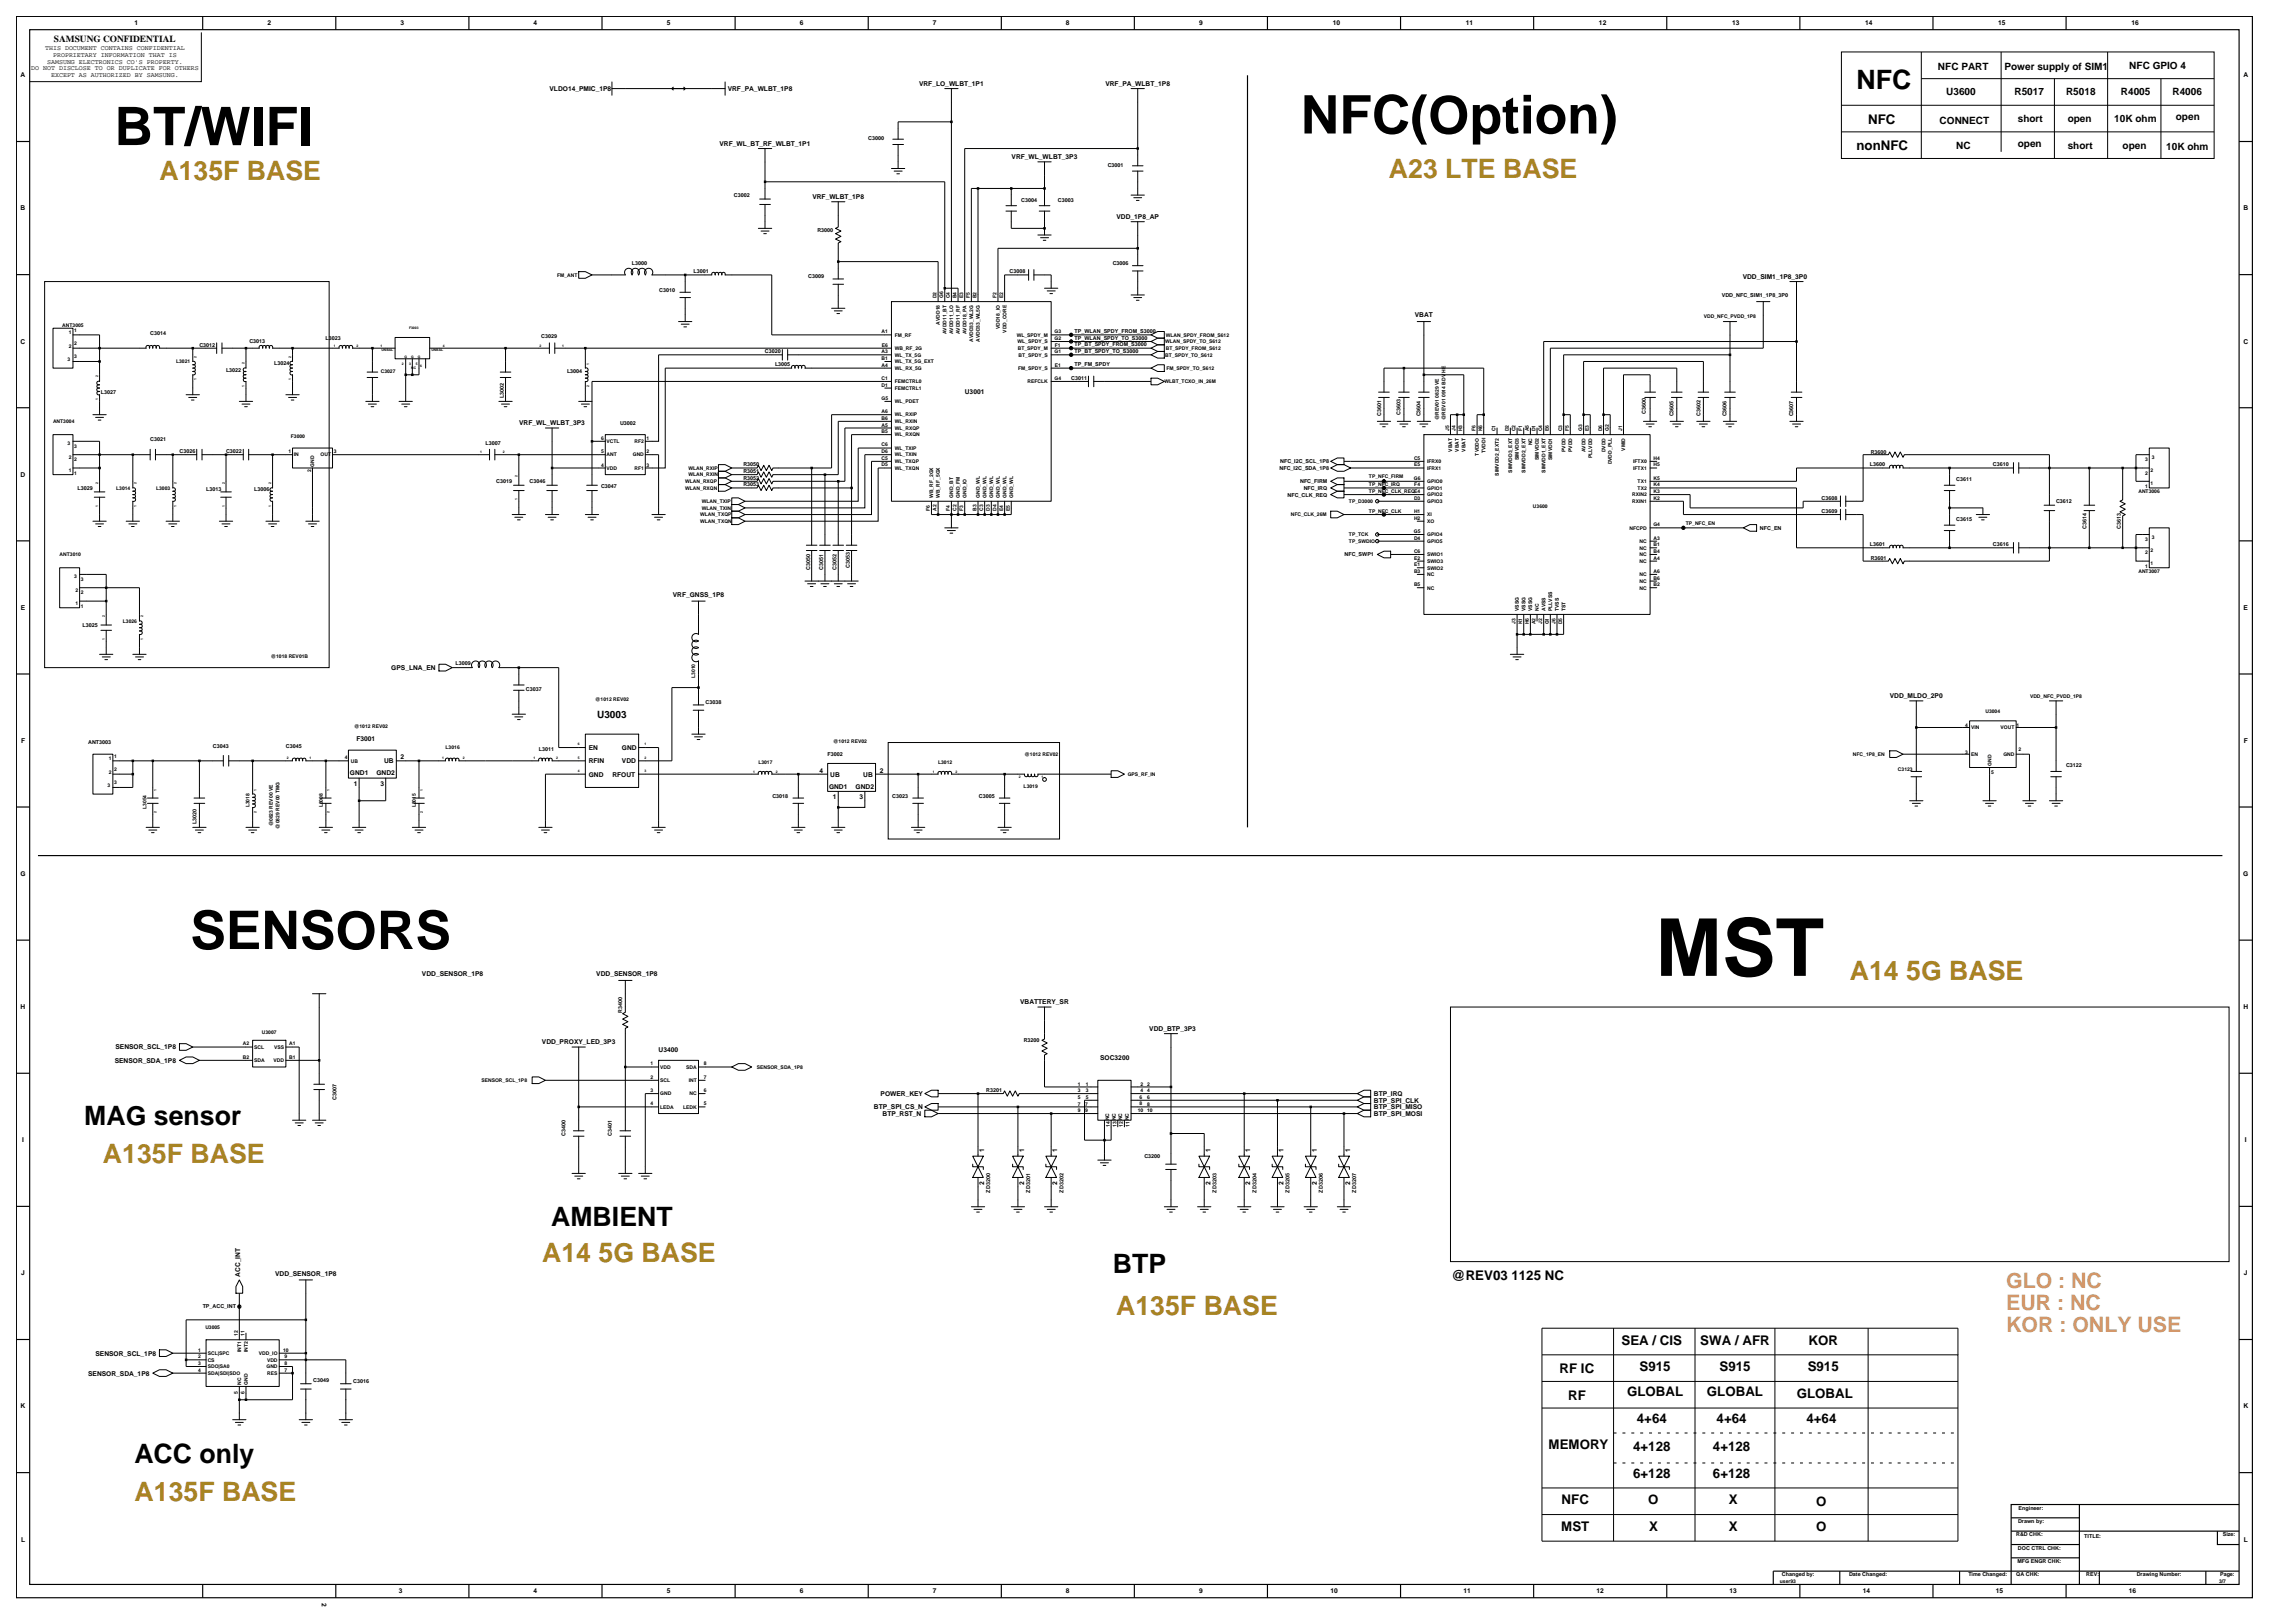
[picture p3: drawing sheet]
<svg xmlns="http://www.w3.org/2000/svg" width="420mm" height="297mm" viewBox="0 0 420 297" stroke-linecap="round" stroke-linejoin="round" font-family="sans-serif">
<defs><g id="words">
<text font-size="14.6" x="303" y="178.6">MST</text>
<g font-size="9.8">
<text x="21" y="26.6">BT/WIFI</text>
<text x="238.1" y="24.4">NFC(Option)</text>
<text x="34.8" y="173.7">SENSORS</text>
</g>
<g font-size="4.9">
<text x="339.7" y="16.2">NFC</text>
<text x="15.4" y="205.8">MAG sensor</text>
<text x="100.9" y="224.4">AMBIENT</text>
<text x="203.6" y="233">BTP</text>
<text x="24.6" y="267.6">ACC only</text>
</g>
<g font-size="4.9" fill="#a78423">
<text x="29.2" y="32.9">A135F BASE</text>
<text x="254.2" y="32.6">A23 LTE BASE</text>
<text x="338.5" y="179.4">A14 5G BASE</text>
<text x="18.8" y="212.9">A135F BASE</text>
<text x="99.2" y="230.9">A14 5G BASE</text>
<text x="204.3" y="240.6">A135F BASE</text>
<text x="24.6" y="274.7">A135F BASE</text>
</g>
<g font-size="3.9" fill="#db9370">
<text x="367.1" y="239.7">EUR : NC</text>
<text x="367.1" y="235.7">GLO : NC</text>
<text x="367.1" y="243.6">KOR : ONLY USE</text>
</g>
<g font-size="2.4">
<text x="341.9" y="22.6">NFC</text>
<text x="339.7" y="27.5">nonNFC</text>
<text x="265.6" y="234.2">@REV03 1125 NC</text>
<text x="285.4" y="251.2">RF IC</text>
<text x="296.7" y="246">SEA / CIS</text>
<text x="300.1" y="250.9">S915</text>
<text x="311.2" y="246">SWA / AFR</text>
<text x="314.7" y="250.9">S915</text>
<text x="330.8" y="250.9">S915</text>
<text x="331" y="246">KOR</text>
<text x="287" y="256.1">RF</text>
<text x="297.8" y="255.5">GLOBAL</text>
<text x="312.4" y="255.5">GLOBAL</text>
<text x="328.8" y="255.8">GLOBAL</text>
<text x="299.6" y="260.4">4+64</text>
<text x="314.2" y="260.4">4+64</text>
<text x="330.6" y="260.4">4+64</text>
<text x="283.4" y="265.2">MEMORY</text>
<text x="298.9" y="265.5">4+128</text>
<text x="313.5" y="265.5">4+128</text>
<text x="285.8" y="275.3">NFC</text>
<text x="298.9" y="270.4">6+128</text>
<text x="301.6" y="275.3">O</text>
<text x="313.5" y="270.4">6+128</text>
<text x="316.4" y="275.3">X</text>
<text x="332.4" y="275.6">O</text>
<text x="285.7" y="280.2">MST</text>
<text x="301.8" y="280.2">X</text>
<text x="316.4" y="280.2">X</text>
<text x="332.4" y="280.2">O</text>
</g>
<g font-size="1.8">
<text x="354.7" y="12.9">NFC PART</text>
<text x="356.2" y="17.4">U3600</text>
<text x="366.8" y="12.9">Power supply of SIM1</text>
<text x="368.7" y="17.4">R5017</text>
<text x="378.1" y="17.4">R5018</text>
<text x="388.1" y="17.4">R4005</text>
<text x="389.7" y="12.6">NFC GPIO 4</text>
<text x="397.6" y="17.4">R4006</text>
<text x="355" y="22.6">CONNECT</text>
<text x="369.3" y="22.3">short</text>
<text x="378.4" y="22.3">open</text>
<text x="386.9" y="22.3">10K ohm</text>
<text x="398.2" y="22">open</text>
<text x="358" y="27.2">NC</text>
<text x="369.3" y="26.9">open</text>
<text x="378.4" y="27.2">short</text>
<text x="388.5" y="27.2">open</text>
<text x="396.4" y="27.5">10K ohm</text>
<text x="109.3" y="131.3">U3003</text>
</g>
<text font-size="1.7" x="9.9" y="7.7">SAMSUNG CONFIDENTIAL</text>
<g font-size="1.2">
<text x="24.6" y="4.7">1</text>
<text x="48.9" y="4.7">2</text>
<text x="73.3" y="4.7">3</text>
<text x="97.6" y="4.7">4</text>
<text x="122" y="4.7">5</text>
<text x="146.4" y="4.7">6</text>
<text x="170.7" y="4.7">7</text>
<text x="195.1" y="4.7">8</text>
<text x="219.4" y="4.7">9</text>
<text x="243.9" y="4.7">10</text>
<text x="268.3" y="4.7">11</text>
<text x="292.6" y="4.7">12</text>
<text x="317" y="4.7">13</text>
<text x="341.3" y="4.7">14</text>
<text x="365.7" y="4.7">15</text>
<text x="390.1" y="4.7">16</text>
<text x="8.2" y="9.2">THIS DOCUMENT CONTAINS CONFIDENTIAL</text>
<text x="8.6" y="11.6">SAMSUNG ELECTRONICS CO'S PROPERTY.</text>
<text x="9.7" y="10.4">PROPRIETARY INFORMATION THAT IS</text>
<text x="3.8" y="14.2">A</text>
<text x="5.7" y="12.8">DO NOT DISCLOSE TO OR DUPLICATE FOR OTHERS</text>
<text x="9.3" y="14.1">EXCEPT AS AUTHORIZED BY SAMSUNG.</text>
<text x="100.6" y="16.6">VLDO14_PMIC_1P8</text>
<text x="133.2" y="16.6">VRF_PA_WLBT_1P8</text>
<text x="168.2" y="15.7">VRF_LO_WLBT_1P1</text>
<text x="202.3" y="15.7">VRF_PA_WLBT_1P8</text>
<text x="410.5" y="14.2">A</text>
<text x="131.7" y="26.7">VRF_WL_BT_RF_WLBT_1P1</text>
<text x="185.1" y="29.1">VRF_WL_WLBT_3P3</text>
<text x="3.8" y="38.5">B</text>
<text x="148.7" y="36.4">VRF_WLBT_1P8</text>
<text x="204.3" y="40.1">VDD_1P8_AP</text>
<text x="410.5" y="38.5">B</text>
<text x="318.9" y="51.1">VDD_SIM1_1P8_3P0</text>
<text x="258.9" y="58.1">VBAT</text>
<text x="3.8" y="62.9">C</text>
<text x="410.5" y="62.9">C</text>
<text x="95" y="77.9">VRF_WL_WLBT_3P3</text>
<text x="176.6" y="72.1">U3001</text>
<text x="3.8" y="87.2">D</text>
<text x="3.8" y="111.6">E</text>
<text x="123.1" y="109.2">VRF_GNSS_1P8</text>
<text x="410.6" y="111.6">E</text>
<text x="71.6" y="122.6">GPS_LNA_EN</text>
<text x="345.9" y="127.8">VDD_MLDO_2P0</text>
<text x="3.8" y="135.9">F</text>
<text x="65.2" y="135.6">F3001</text>
<text x="107.7" y="137.2">EN</text>
<text x="113.8" y="137.2">GND</text>
<text x="410.6" y="135.9">F</text>
<text x="64" y="141.9">GND1</text>
<text x="64.8" y="143.8">1</text>
<text x="68.9" y="141.9">GND2</text>
<text x="69.6" y="143.8">3</text>
<text x="70.3" y="139.7">UB</text>
<text x="73.3" y="139">2</text>
<text x="107.7" y="142.1">GND</text>
<text x="107.7" y="139.7">RFIN</text>
<text x="112.1" y="142.1">RFOUT</text>
<text x="113.8" y="139.7">VDD</text>
<text x="150" y="141.4">4</text>
<text x="151.9" y="142.1">UB</text>
<text x="158" y="142.1">UB</text>
<text x="161" y="141.4">2</text>
<text x="151.7" y="144.3">GND1</text>
<text x="152.4" y="146.3">1</text>
<text x="156.6" y="144.3">GND2</text>
<text x="157.3" y="146.3">3</text>
<text x="3.7" y="160.3">G</text>
<text x="410.5" y="160.3">G</text>
<text x="77.2" y="178.6">VDD_SENSOR_1P8</text>
<text x="109.1" y="178.6">VDD_SENSOR_1P8</text>
<text x="3.8" y="184.7">H</text>
<text x="186.7" y="183.8">VBATTERY_SR</text>
<text x="410.5" y="184.7">H</text>
<text x="99.2" y="191.1">VDD_PROXY_LED_3P3</text>
<text x="210.3" y="188.7">VDD_BTP_3P3</text>
<text x="21" y="194.5">SENSOR_SDA_1P8</text>
<text x="21.1" y="192">SENSOR_SCL_1P8</text>
<text x="120.5" y="192.5">U3400</text>
<text x="201.3" y="194">SOC3200</text>
<text x="159.9" y="203">BTP_SPI_CS_N</text>
<text x="161.2" y="200.6">POWER_KEY</text>
<text x="251.4" y="200.6">BTP_IRQ</text>
<text x="251.4" y="201.8">BTP_SPI_CLK</text>
<text x="251.4" y="203">BTP_SPI_MISO</text>
<text x="4" y="209">I</text>
<text x="161.5" y="204.2">BTP_RST_N</text>
<text x="251.4" y="204.2">BTP_SPI_MOSI</text>
<text x="410.8" y="209">I</text>
<text x="180.1" y="210.8" transform="rotate(-90 180.1 210.8)">1</text>
<text x="187.4" y="210.8" transform="rotate(-90 187.4 210.8)">1</text>
<text x="193.5" y="210.8" transform="rotate(-90 193.5 210.8)">1</text>
<text x="221.5" y="210.8" transform="rotate(-90 221.5 210.8)">1</text>
<text x="228.8" y="210.8" transform="rotate(-90 228.8 210.8)">1</text>
<text x="234.9" y="210.8" transform="rotate(-90 234.9 210.8)">1</text>
<text x="241" y="210.8" transform="rotate(-90 241 210.8)">1</text>
<text x="247.1" y="210.8" transform="rotate(-90 247.1 210.8)">1</text>
<text x="180.1" y="216.9" transform="rotate(-90 180.1 216.9)">2</text>
<text x="187.4" y="216.9" transform="rotate(-90 187.4 216.9)">2</text>
<text x="193.5" y="216.9" transform="rotate(-90 193.5 216.9)">2</text>
<text x="221.5" y="216.9" transform="rotate(-90 221.5 216.9)">2</text>
<text x="228.8" y="216.9" transform="rotate(-90 228.8 216.9)">2</text>
<text x="234.9" y="216.9" transform="rotate(-90 234.9 216.9)">2</text>
<text x="241" y="216.9" transform="rotate(-90 241 216.9)">2</text>
<text x="247.1" y="216.9" transform="rotate(-90 247.1 216.9)">2</text>
<text x="3.9" y="233.4">J</text>
<text x="43.9" y="233.6" transform="rotate(-90 43.9 233.6)">ACC_INT</text>
<text x="50.4" y="233.4">VDD_SENSOR_1P8</text>
<text x="410.6" y="233.4">J</text>
<text x="16.1" y="251.7">SENSOR_SDA_1P8</text>
<text x="17.5" y="248.1">SENSOR_SCL_1P8</text>
<text x="3.8" y="257.7">K</text>
<text x="410.5" y="257.7">K</text>
<text x="3.8" y="282.1">L</text>
<text x="410.6" y="282.1">L</text>
<text x="58.9" y="293.3" transform="rotate(90 58.9 293.3)">2</text>
<text x="73" y="291.5">3</text>
<text x="97.6" y="291.6">4</text>
<text x="122" y="291.6">5</text>
<text x="146.4" y="291.6">6</text>
<text x="170.7" y="291.6">7</text>
<text x="195.1" y="291.6">8</text>
<text x="219.4" y="291.6">9</text>
<text x="243.5" y="291.6">10</text>
<text x="267.8" y="291.6">11</text>
<text x="292.2" y="291.6">12</text>
<text x="316.5" y="291.6">13</text>
<text x="340.9" y="291.6">14</text>
<text x="365.2" y="291.6">15</text>
<text x="389.6" y="291.6">16</text>
</g>
<g font-size="1">
<text x="158.9" y="25.6">C3000</text>
<text x="202.7" y="30.5">C3001</text>
<text x="134.3" y="36.1">C3002</text>
<text x="186.9" y="36.9">C3004</text>
<text x="193.6" y="36.9">C3003</text>
<text x="149.6" y="42.4">R3000</text>
<text x="115.7" y="48.5">L3000</text>
<text x="120.7" y="53.4">C3010</text>
<text x="126.9" y="50">L3001</text>
<text x="147.9" y="50.9">C3009</text>
<text x="184.8" y="50">C3008</text>
<text x="203.6" y="48.5">C3006</text>
<text x="315.1" y="54.3">VDD_NFC_SIM1_1P8_3P0</text>
<text x="27.5" y="61.3">C3014</text>
<text x="36.5" y="63.4">C3012</text>
<text x="45.6" y="62.8">C3013</text>
<text x="59.6" y="62.2">L3023</text>
<text x="99" y="61.9">C3029</text>
<text x="140" y="64.6">C3020</text>
<text x="196.7" y="63.4">TP_BT_SPDY_FROM_S3000</text>
<text x="196.7" y="62.1">TP_WLAN_SPDY_TO_S3000</text>
<text x="196.7" y="64.6">TP_BT_SPDY_TO_S3000</text>
<text x="196.7" y="60.9">TP_WLAN_SPDY_FROM_S3000</text>
<text x="41.4" y="68">L3022</text>
<text x="50.2" y="66.7">L3024</text>
<text x="103.8" y="68.3">L3004</text>
<text x="141.8" y="67.1">L3005</text>
<text x="196" y="69.5">C3011</text>
<text x="196.7" y="67">TP_FM_SPDY</text>
<text x="18.5" y="72">L3027</text>
<text x="92.2" y="72.8" transform="rotate(-90 92.2 72.8)">L3002</text>
<text x="113.5" y="77.8">U3002</text>
<text x="252.8" y="76.1" transform="rotate(-90 252.8 76.1)">C3601</text>
<text x="256.3" y="75.9" transform="rotate(-90 256.3 75.9)">C3603</text>
<text x="260" y="76.2" transform="rotate(-90 260 76.2)">C3604</text>
<text x="301.2" y="75.8" transform="rotate(-90 301.2 75.8)">C3600</text>
<text x="306.2" y="76.2" transform="rotate(-90 306.2 76.2)">C3605</text>
<text x="311.2" y="76.1" transform="rotate(-90 311.2 76.1)">C3602</text>
<text x="316" y="76.2" transform="rotate(-90 316 76.2)">C3606</text>
<text x="328.2" y="76.2" transform="rotate(-90 328.2 76.2)">C3607</text>
<text x="27.5" y="80.8">C3021</text>
<text x="32.8" y="82.9">C3026</text>
<text x="41.4" y="82.9">C3022</text>
<text x="88.9" y="81.4">L3007</text>
<text x="342.4" y="83.1">R3600</text>
<text x="14.2" y="89.7">L3029</text>
<text x="37.7" y="89.9">L3013</text>
<text x="46.5" y="89.9">L3006</text>
<text x="90.8" y="88.5">C3019</text>
<text x="96.9" y="88.5">C3046</text>
<text x="110" y="89.4">C3047</text>
<text x="136" y="86.5">R3051</text>
<text x="136" y="87.8">R3052</text>
<text x="136" y="89">R3053</text>
<text x="136" y="85.3">R3050</text>
<text x="234.2" y="86">NFC_I2C_SDA_1P8</text>
<text x="234.3" y="84.8">NFC_I2C_SCL_1P8</text>
<text x="237.9" y="88.4">NFC_FIRM</text>
<text x="238.6" y="89.6">NFC_IRQ</text>
<text x="342.2" y="85.3">L3600</text>
<text x="358" y="88.1">C3611</text>
<text x="364.7" y="85.3">C3610</text>
<text x="235.6" y="90.9">NFC_CLK_REQ</text>
<text x="333.3" y="91.4">C3608</text>
<text x="333.3" y="93.9">C3609</text>
<text x="358" y="95.4">C3615</text>
<text x="376.3" y="92">C3612</text>
<text x="246.1" y="101.8">NFC_SWP1</text>
<text x="322.1" y="96.9">NFC_EN</text>
<text x="342.2" y="99.9">L3601</text>
<text x="364.7" y="99.9">C3616</text>
<text x="381.9" y="96.8" transform="rotate(-90 381.9 96.8)">C3614</text>
<text x="388.1" y="96.8" transform="rotate(-90 388.1 96.8)">C3613</text>
<text x="148.2" y="104.2" transform="rotate(-90 148.2 104.2)">C3050</text>
<text x="150.7" y="104.2" transform="rotate(-90 150.7 104.2)">C3051</text>
<text x="153.1" y="104.2" transform="rotate(-90 153.1 104.2)">C3052</text>
<text x="155.5" y="103.9" transform="rotate(-90 155.5 103.9)">C3053</text>
<text x="342.4" y="102.6">R3601</text>
<text x="15.1" y="114.7">L3025</text>
<text x="83.4" y="121.6">L3009</text>
<text x="96.2" y="126.5">C3037</text>
<text x="129.1" y="128.9">C3038</text>
<text x="16.1" y="136.2">ANT3003</text>
<text x="38.9" y="136.8">C3043</text>
<text x="52.3" y="136.8">C3045</text>
<text x="98.6" y="137.4">L3011</text>
<text x="151.5" y="138.4">F3002</text>
<text x="378.1" y="140.4">C3122</text>
<text x="141.4" y="146">C3018</text>
<text x="163.3" y="146">C3023</text>
<text x="179.1" y="146">C3005</text>
<text x="36" y="150.8" transform="rotate(-90 36 150.8)">L3020</text>
<text x="113.9" y="185.4" transform="rotate(-90 113.9 185.4)">R3400</text>
<text x="187.3" y="190.7">R3200</text>
<text x="61.6" y="201.3" transform="rotate(-90 61.6 201.3)">C3007</text>
<text x="180.5" y="199.8">R3201</text>
<text x="103.5" y="207.9" transform="rotate(-90 103.5 207.9)">C3400</text>
<text x="112" y="207.9" transform="rotate(-90 112 207.9)">C3401</text>
<text x="209.4" y="212">C3200</text>
<text x="181.2" y="218.2" transform="rotate(-90 181.2 218.2)">ZD3200</text>
<text x="188.5" y="218.2" transform="rotate(-90 188.5 218.2)">ZD3201</text>
<text x="194.6" y="218.2" transform="rotate(-90 194.6 218.2)">ZD3202</text>
<text x="222.6" y="218.2" transform="rotate(-90 222.6 218.2)">ZD3203</text>
<text x="229.9" y="218.2" transform="rotate(-90 229.9 218.2)">ZD3204</text>
<text x="236" y="218.2" transform="rotate(-90 236 218.2)">ZD3205</text>
<text x="242.1" y="218.2" transform="rotate(-90 242.1 218.2)">ZD3206</text>
<text x="248.2" y="218.2" transform="rotate(-90 248.2 218.2)">ZD3207</text>
<text x="37.1" y="239.4">TP_ACC_INT</text>
<text x="57.3" y="252.9">C3049</text>
<text x="64.6" y="253.1">C3016</text>
<text x="369" y="281.1">R&amp;D CHK:</text>
<text x="369.3" y="278.7">Drawn by:</text>
<text x="369.4" y="276.3">Engineer:</text>
<text x="381.4" y="281.4">TITLE:</text>
<text x="406.8" y="281.1">Size:</text>
<text x="369.2" y="286">MFG ENGR CHK:</text>
<text x="369.3" y="283.6">DOC CTRL CHK:</text>
<text x="326.1" y="288.5">Changed by:</text>
<text x="338.4" y="288.5">Date Changed:</text>
<text x="360.2" y="288.5">Time Changed:</text>
<text x="369" y="288.5">QA CHK:</text>
<text x="381.8" y="288.5">REV:</text>
<text x="391" y="288.5">Drawing Number:</text>
<text x="406.3" y="288.5">Page:</text>
</g>
<g font-size=".9">
<text x="102" y="50.6">FM_ANT</text>
<text x="11.4" y="59.8">ANT3005</text>
<text x="171.4" y="54.6" transform="rotate(-90 171.4 54.6)">D2</text>
<text x="172" y="59.4" transform="rotate(-90 172 59.4)">AVDD18</text>
<text x="172.6" y="54.6" transform="rotate(-90 172.6 54.6)">G6</text>
<text x="173.8" y="54.6" transform="rotate(-90 173.8 54.6)">C4</text>
<text x="175" y="54.6" transform="rotate(-90 175 54.6)">B4</text>
<text x="176.3" y="54.5" transform="rotate(-90 176.3 54.5)">E3</text>
<text x="177.5" y="54.5" transform="rotate(-90 177.5 54.5)">F5</text>
<text x="178.7" y="54.6" transform="rotate(-90 178.7 54.6)">B2</text>
<text x="182.4" y="54.5" transform="rotate(-90 182.4 54.5)">F2</text>
<text x="183.6" y="54.5" transform="rotate(-90 183.6 54.5)">E2</text>
<text x="311.8" y="58.3">VDD_NFC_PVDD_1P8</text>
<text x="12.6" y="61.2">1</text>
<text x="12.6" y="63.6">2</text>
<text x="13.6" y="65.6">3</text>
<text x="13.6" y="60.7">1</text>
<text x="13.6" y="63.2">2</text>
<text x="161.3" y="61">A1</text>
<text x="161.3" y="64.6">A3</text>
<text x="161.3" y="65.9">B1</text>
<text x="161.4" y="63.4">E6</text>
<text x="163.8" y="64">WB_RF_2G</text>
<text x="163.8" y="61.6">FM_RF</text>
<text x="163.8" y="65.3">WL_TX_5G</text>
<text x="173.2" y="61.1" transform="rotate(-90 173.2 61.1)">AVDD11_BT</text>
<text x="174.4" y="61.2" transform="rotate(-90 174.4 61.2)">AVDD11_LO</text>
<text x="175.7" y="61.1" transform="rotate(-90 175.7 61.1)">AVDD11_RF</text>
<text x="176.9" y="61.2" transform="rotate(-90 176.9 61.2)">AVDD18_PA</text>
<text x="178.1" y="62.6" transform="rotate(-90 178.1 62.6)">AVDD33_WL2G</text>
<text x="179.3" y="62.6" transform="rotate(-90 179.3 62.6)">AVDD33_WL5G</text>
<text x="183" y="60.2" transform="rotate(-90 183 60.2)">VDD18_IO</text>
<text x="184.2" y="60.9" transform="rotate(-90 184.2 60.9)">VDD_CORE</text>
<text x="186.1" y="61.6">WL_SPDY_M</text>
<text x="186.2" y="62.8">WL_SPDY_S</text>
<text x="186.3" y="64">BT_SPDY_M</text>
<text x="186.4" y="65.3">BT_SPDY_S</text>
<text x="193" y="64.6">G1</text>
<text x="193" y="62.2">G2</text>
<text x="193" y="61">G3</text>
<text x="193.1" y="63.4">F1</text>
<text x="213.2" y="62.8">WLAN_SPDY_TO_S612</text>
<text x="213.2" y="65.3">BT_SPDY_TO_S612</text>
<text x="213.3" y="61.6">WLAN_SPDY_FROM_S612</text>
<text x="213.3" y="64">BT_SPDY_FROM_S612</text>
<text x="12.4" y="66.1">3</text>
<text x="32.2" y="66.4">L3021</text>
<text x="69.7" y="68.3">C3027</text>
<text x="161.3" y="70.7">D1</text>
<text x="161.3" y="69.5">C1</text>
<text x="161.3" y="67.1">A4</text>
<text x="163.8" y="71.3">FEMCTRL1</text>
<text x="163.8" y="70.1">FEMCTRL0</text>
<text x="163.8" y="67.7">WL_RX_5G</text>
<text x="163.8" y="66.5">WL_TX_5G_EXT</text>
<text x="186.3" y="67.7">FM_SPDY_S</text>
<text x="188" y="70.1">REFCLK</text>
<text x="193" y="69.5">G4</text>
<text x="193" y="67.1">E1</text>
<text x="213.1" y="70.1">WLBT_TCXO_IN_26M</text>
<text x="213.4" y="67.7">FM_SPDY_TO_S612</text>
<text x="9.7" y="77.5">ANT3004</text>
<text x="161.3" y="73.2">G5</text>
<text x="161.3" y="76.8">B6</text>
<text x="161.3" y="75.6">A6</text>
<text x="163.8" y="73.8">WL_PDET</text>
<text x="163.8" y="77.4">WL_RXIN</text>
<text x="163.8" y="76.2">WL_RXIP</text>
<text x="263.3" y="76.9" transform="rotate(-90 263.3 76.9)">@REV01 0829 VE</text>
<text x="264.6" y="76.8" transform="rotate(-90 264.6 76.8)">@REV01 0914 BDV HE</text>
<text x="12.4" y="81.5">3</text>
<text x="12.6" y="83.9">2</text>
<text x="13.6" y="82">3</text>
<text x="52.8" y="83">1</text>
<text x="53.2" y="80.2">F3000</text>
<text x="53.8" y="83.5">IN</text>
<text x="58.7" y="83.5">OUT</text>
<text x="61.1" y="83">3</text>
<text x="110" y="80.5">6</text>
<text x="110" y="83">5</text>
<text x="111" y="81.1">VCTL</text>
<text x="111" y="83.5">ANT</text>
<text x="115.8" y="83.5">GND</text>
<text x="116.1" y="81.1">RF2</text>
<text x="118.3" y="83">2</text>
<text x="118.3" y="80.5">1</text>
<text x="161.3" y="81.7">C6</text>
<text x="161.3" y="82.9">D6</text>
<text x="161.3" y="79.3">B5</text>
<text x="161.3" y="78">A5</text>
<text x="163.8" y="82.3">WL_TXIP</text>
<text x="163.8" y="83.5">WL_TXIN</text>
<text x="163.8" y="79.9">WL_RXQN</text>
<text x="163.8" y="78.6">WL_RXQP</text>
<text x="265.2" y="78.8" transform="rotate(-90 265.2 78.8)">J5</text>
<text x="265.8" y="82.6" transform="rotate(-90 265.8 82.6)">VBAT</text>
<text x="266.4" y="78.8" transform="rotate(-90 266.4 78.8)">J4</text>
<text x="267" y="82.6" transform="rotate(-90 267 82.6)">VBAT</text>
<text x="267.6" y="78.9" transform="rotate(-90 267.6 78.9)">H3</text>
<text x="268.2" y="82.6" transform="rotate(-90 268.2 82.6)">VBAT</text>
<text x="270" y="78.9" transform="rotate(-90 270 78.9)">F6</text>
<text x="270.6" y="83.4" transform="rotate(-90 270.6 83.4)">TVDDO</text>
<text x="271.3" y="78.9" transform="rotate(-90 271.3 78.9)">K6</text>
<text x="271.9" y="82.9" transform="rotate(-90 271.9 82.9)">TVDDI</text>
<text x="273.7" y="78.9" transform="rotate(-90 273.7 78.9)">C1</text>
<text x="276.1" y="78.9" transform="rotate(-90 276.1 78.9)">D2</text>
<text x="277.3" y="78.9" transform="rotate(-90 277.3 78.9)">C2</text>
<text x="278.6" y="78.9" transform="rotate(-90 278.6 78.9)">F1</text>
<text x="279.8" y="78.9" transform="rotate(-90 279.8 78.9)">A5</text>
<text x="280.4" y="81.5" transform="rotate(-90 280.4 81.5)">NC</text>
<text x="281" y="78.9" transform="rotate(-90 281 78.9)">D1</text>
<text x="282.2" y="78.9" transform="rotate(-90 282.2 78.9)">C4</text>
<text x="283.4" y="78.9" transform="rotate(-90 283.4 78.9)">E6</text>
<text x="285.9" y="78.9" transform="rotate(-90 285.9 78.9)">C3</text>
<text x="286.5" y="82.7" transform="rotate(-90 286.5 82.7)">PVDD</text>
<text x="287.1" y="78.9" transform="rotate(-90 287.1 78.9)">F5</text>
<text x="287.7" y="82.7" transform="rotate(-90 287.7 82.7)">PVDD</text>
<text x="289.5" y="78.9" transform="rotate(-90 289.5 78.9)">G3</text>
<text x="290.1" y="82.7" transform="rotate(-90 290.1 82.7)">AVDD</text>
<text x="290.7" y="78.9" transform="rotate(-90 290.7 78.9)">E3</text>
<text x="291.4" y="83.8" transform="rotate(-90 291.4 83.8)">PLLVDD</text>
<text x="293.2" y="78.9" transform="rotate(-90 293.2 78.9)">D6</text>
<text x="293.8" y="82.7" transform="rotate(-90 293.8 82.7)">DVDD</text>
<text x="294.4" y="78.9" transform="rotate(-90 294.4 78.9)">G2</text>
<text x="296.8" y="78.8" transform="rotate(-90 296.8 78.8)">J1</text>
<text x="297.4" y="82.4" transform="rotate(-90 297.4 82.4)">VMID</text>
<text x="393.8" y="83.9">3</text>
<text x="12.6" y="86.4">1</text>
<text x="13.6" y="86.9">1</text>
<text x="13.6" y="84.4">2</text>
<text x="21.3" y="89.6">L3014</text>
<text x="28.6" y="89.6">L3003</text>
<text x="57" y="86.4" transform="rotate(-90 57 86.4)">2</text>
<text x="57.5" y="85.4" transform="rotate(-90 57.5 85.4)">GND</text>
<text x="110" y="85.4">4</text>
<text x="111" y="86">VDD</text>
<text x="116.1" y="86">RF1</text>
<text x="118.3" y="85.4">3</text>
<text x="125.4" y="89.6">WLAN_RXQN</text>
<text x="125.4" y="88.4">WLAN_RXQP</text>
<text x="126" y="86">WLAN_RXIP</text>
<text x="126" y="87.2">WLAN_RXIN</text>
<text x="161.3" y="84.1">C5</text>
<text x="161.3" y="85.3">D5</text>
<text x="163.8" y="84.7">WL_TXQP</text>
<text x="163.8" y="86">WL_TXQN</text>
<text x="250.5" y="87.5">TP_NFC_FIRM</text>
<text x="250.5" y="89">TP_NFC_IRQ</text>
<text x="258.8" y="87.8">G6</text>
<text x="258.8" y="84.1">C5</text>
<text x="258.8" y="85.3">E5</text>
<text x="258.8" y="89">F4</text>
<text x="261.2" y="88.4">GPIO0</text>
<text x="261.2" y="86">IFRX1</text>
<text x="261.2" y="89.6">GPIO1</text>
<text x="261.2" y="84.7">IFRX0</text>
<text x="274.3" y="87" transform="rotate(-90 274.3 87)">SIMVDD2_EXT2</text>
<text x="276.7" y="86.5" transform="rotate(-90 276.7 86.5)">SIMVDD3_EXT</text>
<text x="278" y="84.2" transform="rotate(-90 278 84.2)">SIMVDD3</text>
<text x="279.2" y="86.5" transform="rotate(-90 279.2 86.5)">SIMVDD2_EXT</text>
<text x="281.6" y="84.2" transform="rotate(-90 281.6 84.2)">SIMVDD2</text>
<text x="282.8" y="86.5" transform="rotate(-90 282.8 86.5)">SIMVDD1_EXT</text>
<text x="284.1" y="84.2" transform="rotate(-90 284.1 84.2)">SIMVDD1</text>
<text x="295" y="85" transform="rotate(-90 295 85)">DVDD_PLL</text>
<text x="298.9" y="84.7">IFTX0</text>
<text x="298.9" y="86">IFTX1</text>
<text x="299.7" y="89.6">TX2</text>
<text x="299.7" y="88.4">TX1</text>
<text x="302.6" y="89">K4</text>
<text x="302.6" y="87.8">K5</text>
<text x="302.6" y="84.1">H4</text>
<text x="302.6" y="85.3">H5</text>
<text x="392.6" y="89.3">1</text>
<text x="392.6" y="86.9">2</text>
<text x="392.6" y="84.4">3</text>
<text x="393.5" y="88.8">1</text>
<text x="393.5" y="86.4">2</text>
<text x="128.1" y="94.5">WLAN_TXQP</text>
<text x="128.1" y="95.7">WLAN_TXQN</text>
<text x="128.4" y="92.1">WLAN_TXIP</text>
<text x="128.4" y="93.3">WLAN_TXIN</text>
<text x="170.2" y="93.5" transform="rotate(-90 170.2 93.5)">F6</text>
<text x="170.8" y="91.1" transform="rotate(-90 170.8 91.1)">WB_RF_2GX</text>
<text x="171.4" y="93.5" transform="rotate(-90 171.4 93.5)">A2</text>
<text x="172" y="91.1" transform="rotate(-90 172 91.1)">WB_RF_5GX</text>
<text x="173.8" y="93.5" transform="rotate(-90 173.8 93.5)">F4</text>
<text x="174.4" y="91.1" transform="rotate(-90 174.4 91.1)">GND_BT</text>
<text x="175" y="93.5" transform="rotate(-90 175 93.5)">C2</text>
<text x="175.7" y="91.1" transform="rotate(-90 175.7 91.1)">GND_FM</text>
<text x="176.3" y="93.5" transform="rotate(-90 176.3 93.5)">F3</text>
<text x="176.9" y="91.1" transform="rotate(-90 176.9 91.1)">GND_IO</text>
<text x="178.7" y="93.5" transform="rotate(-90 178.7 93.5)">B3</text>
<text x="179.3" y="91.1" transform="rotate(-90 179.3 91.1)">GND_WL</text>
<text x="179.9" y="93.5" transform="rotate(-90 179.9 93.5)">C3</text>
<text x="180.5" y="91.1" transform="rotate(-90 180.5 91.1)">GND_WL</text>
<text x="181.1" y="93.5" transform="rotate(-90 181.1 93.5)">D3</text>
<text x="181.7" y="91.1" transform="rotate(-90 181.7 91.1)">GND_WL</text>
<text x="182.4" y="93.5" transform="rotate(-90 182.4 93.5)">D4</text>
<text x="183" y="91.1" transform="rotate(-90 183 91.1)">GND_WL</text>
<text x="183.6" y="93.5" transform="rotate(-90 183.6 93.5)">E4</text>
<text x="184.2" y="91.1" transform="rotate(-90 184.2 91.1)">GND_WL</text>
<text x="184.8" y="93.5" transform="rotate(-90 184.8 93.5)">E5</text>
<text x="185.4" y="91.1" transform="rotate(-90 185.4 91.1)">GND_WL</text>
<text x="236.2" y="94.5">NFC_CLK_26M</text>
<text x="246.9" y="92.1">TP_D3000</text>
<text x="250.5" y="90.2">TP_NFC_CLK_REQE4</text>
<text x="250.5" y="93.9">TP_NFC_CLK</text>
<text x="258.8" y="93.9">H1</text>
<text x="258.8" y="95.1">H2</text>
<text x="258.8" y="91.4">D3</text>
<text x="261.2" y="94.5">XI</text>
<text x="261.2" y="95.7">XO</text>
<text x="261.2" y="90.8">GPIO2</text>
<text x="261.2" y="92.1">GPIO3</text>
<text x="280.5" y="93">U3600</text>
<text x="298.7" y="92.1">RXIN1</text>
<text x="298.7" y="90.8">RXIN2</text>
<text x="302.6" y="91.4">K2</text>
<text x="302.6" y="90.2">K3</text>
<text x="391.3" y="90.2">ANT3006</text>
<text x="10.9" y="101.8">ANT3010</text>
<text x="246.9" y="99.4">TP_SWDIO</text>
<text x="246.9" y="98.1">TP_TCK</text>
<text x="258.8" y="97.5">G5</text>
<text x="258.8" y="98.8">D4</text>
<text x="258.8" y="101.2">C6</text>
<text x="261.2" y="98.1">GPIO4</text>
<text x="261.2" y="99.4">GPIO5</text>
<text x="261.2" y="101.8">SWIO1</text>
<text x="298.2" y="96.9">NFCPD</text>
<text x="300.1" y="99.4">NC</text>
<text x="300.1" y="100.6">NC</text>
<text x="300.1" y="101.8">NC</text>
<text x="302.6" y="96.3">G4</text>
<text x="302.6" y="98.8">A3</text>
<text x="302.6" y="100">B1</text>
<text x="302.6" y="101.2">B4</text>
<text x="308.5" y="96">TP_NFC_EN</text>
<text x="392.6" y="101.5">2</text>
<text x="392.6" y="99">3</text>
<text x="393.5" y="101">2</text>
<text x="393.8" y="98.5">3</text>
<text x="13.6" y="105.9">3</text>
<text x="14.8" y="106.3">3</text>
<text x="258.8" y="107.3">B5</text>
<text x="258.8" y="104.8">B3</text>
<text x="258.8" y="103.6">E1</text>
<text x="258.8" y="102.4">E2</text>
<text x="261.2" y="104.2">SWIO2</text>
<text x="261.2" y="103">SWIO3</text>
<text x="261.2" y="107.9">NC</text>
<text x="261.2" y="105.4">NC</text>
<text x="300.1" y="106.7">NC</text>
<text x="300.1" y="103">NC</text>
<text x="300.1" y="105.4">NC</text>
<text x="300.1" y="107.9">NC</text>
<text x="302.6" y="106.1">B6</text>
<text x="302.6" y="102.4">A4</text>
<text x="302.6" y="104.8">A6</text>
<text x="302.6" y="107.3">B2</text>
<text x="391.3" y="104.8">ANT3007</text>
<text x="392.6" y="103.9">1</text>
<text x="393.5" y="103.4">1</text>
<text x="13.8" y="110.7">1</text>
<text x="13.8" y="108.3">2</text>
<text x="14.8" y="111.2">1</text>
<text x="14.8" y="108.8">2</text>
<text x="22.5" y="113.9">L3026</text>
<text x="278" y="111.8" transform="rotate(-90 278 111.8)">VSSG</text>
<text x="279.2" y="111.8" transform="rotate(-90 279.2 111.8)">VSSG</text>
<text x="280.4" y="111.8" transform="rotate(-90 280.4 111.8)">VSSG</text>
<text x="281.6" y="111.8" transform="rotate(-90 281.6 111.8)">NC</text>
<text x="282.8" y="111.8" transform="rotate(-90 282.8 111.8)">AVSS</text>
<text x="284.1" y="111.8" transform="rotate(-90 284.1 111.8)">PLLVSS</text>
<text x="285.3" y="111.8" transform="rotate(-90 285.3 111.8)">TVSS</text>
<text x="286.5" y="111.8" transform="rotate(-90 286.5 111.8)">TST</text>
<text x="277.3" y="114.2" transform="rotate(-90 277.3 114.2)">J3</text>
<text x="278.6" y="114.2" transform="rotate(-90 278.6 114.2)">K1</text>
<text x="279.8" y="114.2" transform="rotate(-90 279.8 114.2)">H6</text>
<text x="281" y="114.2" transform="rotate(-90 281 114.2)">A2</text>
<text x="282.2" y="114.2" transform="rotate(-90 282.2 114.2)">J2</text>
<text x="283.4" y="114.3" transform="rotate(-90 283.4 114.3)">G1</text>
<text x="284.7" y="114.2" transform="rotate(-90 284.7 114.2)">J6</text>
<text x="285.9" y="114.2" transform="rotate(-90 285.9 114.2)">D5</text>
<text x="49.6" y="120.4">@1018 REV01B</text>
<text x="127.2" y="124.1" transform="rotate(-90 127.2 124.1)">L3010</text>
<text x="108.9" y="128.3">@1012 REV02</text>
<text x="363.4" y="130.4">U3004</text>
<text x="371.5" y="127.7">VDD_NFC_PVDD_1P8</text>
<text x="64.8" y="133.2">@1012 REV02</text>
<text x="81.5" y="137.1">L3016</text>
<text x="152.5" y="135.9">@1012 REV02</text>
<text x="359.6" y="133.1">4</text>
<text x="360.8" y="133.5">VIN</text>
<text x="366.1" y="133.5">VOUT</text>
<text x="369.1" y="133.1">1</text>
<text x="369.4" y="137.4">2</text>
<text x="19.9" y="141.6">2</text>
<text x="19.9" y="139.1">1</text>
<text x="20.9" y="141.1">2</text>
<text x="20.9" y="143.5">3</text>
<text x="20.9" y="138.7">1</text>
<text x="63.1" y="138.9">4</text>
<text x="64.2" y="139.6">UB</text>
<text x="138.8" y="139.8">L3017</text>
<text x="171.7" y="139.8">L3012</text>
<text x="187.5" y="138.3">@1012 REV02</text>
<text x="206.4" y="142">GPS_RF_IN</text>
<text x="339.1" y="138.3">NFC_1P8_EN</text>
<text x="347.3" y="141">C3123</text>
<text x="359.6" y="138">3</text>
<text x="360.8" y="138.3">EN</text>
<text x="364.4" y="141.7">5</text>
<text x="364.4" y="140.1" transform="rotate(-90 364.4 140.1)">GND</text>
<text x="366.6" y="138.3">GND</text>
<text x="19.7" y="144">3</text>
<text x="26.8" y="148" transform="rotate(-90 26.8 148)">L3054</text>
<text x="45.7" y="147.7" transform="rotate(-90 45.7 147.7)">L3018</text>
<text x="59.1" y="147.7" transform="rotate(-90 59.1 147.7)">L3008</text>
<text x="76.1" y="147.7" transform="rotate(-90 76.1 147.7)">L3015</text>
<text x="187.3" y="144.1">L3019</text>
<text x="49.9" y="151.2" transform="rotate(-90 49.9 151.2)">@0823 REV00 VE</text>
<text x="51.1" y="151.6" transform="rotate(-90 51.1 151.6)">@0829 REV00 TMG</text>
<text x="44.4" y="191.3">A2</text>
<text x="46.5" y="191.9">SCL</text>
<text x="47.9" y="189.2">U3007</text>
<text x="50.2" y="191.9">VSS</text>
<text x="52.9" y="191.3">A1</text>
<text x="44.4" y="193.7">B2</text>
<text x="46.5" y="194.4">SDA</text>
<text x="50.1" y="194.4">VDD</text>
<text x="52.9" y="193.7">B1</text>
<text x="119.1" y="195">1</text>
<text x="119.1" y="197.4">2</text>
<text x="120.8" y="195.6">VDD</text>
<text x="125.6" y="195.6">SDA</text>
<text x="128.8" y="197.4">7</text>
<text x="128.8" y="195">8</text>
<text x="138.5" y="195.6">SENSOR_SDA_1P8</text>
<text x="88.1" y="198">SENSOR_SCL_1P8</text>
<text x="119.1" y="199.8">3</text>
<text x="119.1" y="202.3">4</text>
<text x="120.8" y="198">SCL</text>
<text x="120.8" y="200.4">GND</text>
<text x="120.8" y="202.9">LEDA</text>
<text x="125" y="202.9">LEDK</text>
<text x="126.1" y="198">INT</text>
<text x="126.2" y="200.4">NC</text>
<text x="128.8" y="199.8">6</text>
<text x="128.8" y="202.3">5</text>
<text x="197.2" y="202.3">7</text>
<text x="197.2" y="203.5">9</text>
<text x="197.2" y="198.6">1</text>
<text x="197.2" y="199.9">3</text>
<text x="197.2" y="201.1">5</text>
<text x="198.6" y="202.3">7</text>
<text x="198.6" y="203.5">9</text>
<text x="198.7" y="198.6">1</text>
<text x="198.7" y="199.9">3</text>
<text x="198.7" y="201.1">5</text>
<text x="208.2" y="203.5">10</text>
<text x="208.5" y="202.2">8</text>
<text x="208.5" y="201">6</text>
<text x="208.7" y="199.9">4</text>
<text x="208.7" y="198.6">2</text>
<text x="209.9" y="202.3">8</text>
<text x="209.9" y="203.5">10</text>
<text x="209.9" y="199.9">4</text>
<text x="209.9" y="201.1">6</text>
<text x="209.9" y="198.6">2</text>
<text x="203.1" y="206.2" transform="rotate(-90 203.1 206.2)">14 NC</text>
<text x="204.3" y="206.2" transform="rotate(-90 204.3 206.2)">13 NC</text>
<text x="205.5" y="206.2" transform="rotate(-90 205.5 206.2)">12 NC</text>
<text x="206.7" y="206.2" transform="rotate(-90 206.7 206.2)">11 NC</text>
<text x="37.6" y="243.3">U3005</text>
<text x="43.5" y="244.5" transform="rotate(-90 43.5 244.5)">12</text>
<text x="44.7" y="244.5" transform="rotate(-90 44.7 244.5)">11</text>
<text x="36.2" y="247.3">1</text>
<text x="36.2" y="248.5">2</text>
<text x="36.2" y="249.8">3</text>
<text x="36.2" y="251">4</text>
<text x="38" y="247.9">SCL|SPC</text>
<text x="38" y="249.2">CS</text>
<text x="38" y="250.4">SDO|SA0</text>
<text x="38" y="251.6">SDA|SDI|SDO</text>
<text x="44.1" y="247.5" transform="rotate(-90 44.1 247.5)">INT1</text>
<text x="45.3" y="247.5" transform="rotate(-90 45.3 247.5)">INT2</text>
<text x="47.4" y="247.9">VDD_IO</text>
<text x="48.8" y="250.4">GND</text>
<text x="48.9" y="249.2">VDD</text>
<text x="48.9" y="251.6">RES</text>
<text x="51.8" y="247.3">10</text>
<text x="52.1" y="251">7</text>
<text x="52.1" y="249.8">8</text>
<text x="52.1" y="248.5">9</text>
<text x="43.5" y="255.2" transform="rotate(-90 43.5 255.2)">5</text>
<text x="44.1" y="253.4" transform="rotate(-90 44.1 253.4)">NC</text>
<text x="44.7" y="255.2" transform="rotate(-90 44.7 255.2)">6</text>
<text x="45.3" y="253.4" transform="rotate(-90 45.3 253.4)">GND</text>
<text x="325.7" y="289.6">user93</text>
<text x="406.1" y="289.6">3/7</text>
</g>
<g font-size=".6">
<text x="36" y="65.4" transform="rotate(-90 36 65.4)">2</text>
<text x="53.3" y="65.4" transform="rotate(-90 53.3 65.4)">2</text>
<text x="61.1" y="63.5">1</text>
<text x="65.2" y="63.5">2</text>
<text x="69.6" y="63.5">1</text>
<text x="69.8" y="64.3">UNBAL</text>
<text x="74" y="65.4">G</text>
<text x="74.9" y="60.3">F3003</text>
<text x="75.2" y="65.4">G</text>
<text x="76.4" y="65.4">G</text>
<text x="78.9" y="64.3">UNBAL</text>
<text x="81.1" y="63.5">4</text>
<text x="98.8" y="63.5">2</text>
<text x="102.9" y="63.5">1</text>
<text x="18" y="69.1" transform="rotate(-90 18 69.1)">2</text>
<text x="36" y="69.6" transform="rotate(-90 36 69.6)">1</text>
<text x="44.8" y="70.8" transform="rotate(-90 44.8 70.8)">1</text>
<text x="44.8" y="66.6" transform="rotate(-90 44.8 66.6)">2</text>
<text x="53.3" y="69.6" transform="rotate(-90 53.3 69.6)">1</text>
<text x="73.5" y="66.9">2</text>
<text x="74.9" y="66.9">3</text>
<text x="75.3" y="67.6">NC</text>
<text x="76.1" y="66.9">5</text>
<text x="76.9" y="67.1">6</text>
<text x="107.8" y="70.9" transform="rotate(-90 107.8 70.9)">2</text>
<text x="107.8" y="66.7" transform="rotate(-90 107.8 66.7)">1</text>
<text x="18" y="73.2" transform="rotate(-90 18 73.2)">1</text>
<text x="87.9" y="83">1</text>
<text x="92" y="83">2</text>
<text x="18" y="88.5" transform="rotate(-90 18 88.5)">2</text>
<text x="25" y="88.5" transform="rotate(-90 25 88.5)">2</text>
<text x="32.3" y="88.5" transform="rotate(-90 32.3 88.5)">2</text>
<text x="41.1" y="88.5" transform="rotate(-90 41.1 88.5)">2</text>
<text x="49.6" y="88.5" transform="rotate(-90 49.6 88.5)">2</text>
<text x="94.7" y="87.3" transform="rotate(-90 94.7 87.3)">2</text>
<text x="18" y="92.7" transform="rotate(-90 18 92.7)">1</text>
<text x="25" y="92.7" transform="rotate(-90 25 92.7)">1</text>
<text x="32.3" y="92.7" transform="rotate(-90 32.3 92.7)">1</text>
<text x="41.1" y="92.7" transform="rotate(-90 41.1 92.7)">1</text>
<text x="49.6" y="92.7" transform="rotate(-90 49.6 92.7)">1</text>
<text x="94.7" y="91.5" transform="rotate(-90 94.7 91.5)">1</text>
<text x="19.2" y="112.9" transform="rotate(-90 19.2 112.9)">2</text>
<text x="26.2" y="112.9" transform="rotate(-90 26.2 112.9)">2</text>
<text x="19.2" y="117.1" transform="rotate(-90 19.2 117.1)">1</text>
<text x="26.2" y="117.1" transform="rotate(-90 26.2 117.1)">1</text>
<text x="105.7" y="136.4">6</text>
<text x="117.9" y="136.4">1</text>
<text x="52.5" y="139">2</text>
<text x="56.6" y="139">1</text>
<text x="80.9" y="138.9">1</text>
<text x="84.7" y="139">2</text>
<text x="97.6" y="139">1</text>
<text x="101.8" y="139">2</text>
<text x="105.7" y="141.3">4</text>
<text x="105.7" y="138.8">5</text>
<text x="117.9" y="138.8">2</text>
<text x="117.9" y="141.3">3</text>
<text x="137.8" y="141.4">1</text>
<text x="142" y="141.4">2</text>
<text x="170.7" y="141.4">1</text>
<text x="174.8" y="141.4">2</text>
<text x="186.4" y="142.3">2</text>
<text x="190.6" y="142.3">1</text>
<text x="28.6" y="148.8" transform="rotate(-90 28.6 148.8)">2</text>
<text x="28.6" y="144.7" transform="rotate(-90 28.6 144.7)">1</text>
<text x="46.9" y="148.8" transform="rotate(-90 46.9 148.8)">2</text>
<text x="46.9" y="144.7" transform="rotate(-90 46.9 144.7)">1</text>
<text x="60.3" y="148.8" transform="rotate(-90 60.3 148.8)">2</text>
<text x="60.3" y="144.7" transform="rotate(-90 60.3 144.7)">1</text>
<text x="77.4" y="148.8" transform="rotate(-90 77.4 148.8)">2</text>
<text x="77.4" y="144.7" transform="rotate(-90 77.4 144.7)">1</text>
</g>
</g></defs>
<!-- layer: MFD Layer /idea/tmp/Extended-Print.jehyung.cho.sheet3.3.mfd -->
<g fill="none" stroke="#000" stroke-width=".18">
<path d="M36.8 5.9v9h-31.4M112 16.2h11M112 15v2.4M125.4 16.2h7.3M132.7 15v2.4M172.9 16.2h2.4M174.1 16.2v39M207 16.2h2.4M208.2 16.2v14.1M337 9.5h68.2v19.5h-68.2zM337 19.3h68.2M351.6 9.5v19.5"/>
<path d="M351.6 14.4h53.6M366.2 9.5v18.3M376 14.4v14.6M385.7 9.5v19.5M395.5 14.4v14.6M138.8 27.2h2.4M139 36.4h2M139 37.4h2M140 27.2v9.2M140 37.4v4.4M140 33.3h32.9v21.9M152.2 36.9h2.4"/>
<path d="M153.4 36.9v4.6l-.5 .3 1 .5-1 .5 1 .5-1 .4 1 .5-.5 .3v6.5M163.1 30.8h2.5M163.4 26.4h1.9M163.4 25.5h1.9M163.6 31.3h1.5M164.1 31.8h.5M164.4 26.4v4.4M174.1 22.3h-9.7v3.2M179 34.5v20.7M184.1 38.6h1.9M184.1 37.6h1.9M185.1 34.5v3.1"/>
<path d="M185.1 38.6v3.2h6.1M189.9 29.6h2.5M190.2 38.6h1.9M190.2 37.6h1.9M191.2 34.5h-13.4v20.7M191.2 29.6v8M191.2 38.6v4.4M207 35.7h2.4M207.2 31.3h2M207.2 30.3h2M207.5 36.2h1.4M208 36.7h.5"/>
<path d="M208.2 27.2h-31.7v28M208.2 31.3v4.4M337 24.1h68.2M8.2 51.5h52v70.7h-52zM105.9 49.7h1.2l1.2 .6-1.2 .6h-1.2zM108.3 50.3h6.1M114.4 50.3a.76 .76 0 0 1 .2-1 .76 .76 0 0 1 1 0 .76 .76 0 0 1 .1 1M115.7 50.3a.76 .76 0 0 1 .1-1 .76 .76 0 0 1 1 0 .76 .76 0 0 1 .1 1M116.9 50.3a.76 .76 0 0 1 .1-1 .76 .76 0 0 1 1 0 .76 .76 0 0 1 .1 1M118.1 50.3a.76 .76 0 0 1 .1-1 .76 .76 0 0 1 1 0 .76 .76 0 0 1 .1 1h11M124.2 58.8h2.4M124.4 54.5h2"/>
<path d="M124.4 53.5h2M124.7 59.3h1.4M125.1 59.8h.5M125.4 50.3v3.2M125.4 54.5v4.3M130.3 50.3a.34 .34 0 0 1 .3-.5 .34 .34 0 0 1 .3 .5 .33 .33 0 0 1 .3-.5 .33 .33 0 0 1 .3 .5M131.5 50.3a.34 .34 0 0 1 .3-.5 .34 .34 0 0 1 .3 .5 .33 .33 0 0 1 .3-.5 .33 .33 0 0 1 .3 .5h8.5v11h21.9M138.8 41.8h2.4M139.3 42.3h1.4M139.8 42.8h.4M152.2 56.4h2.4M152.4 52h2"/>
<path d="M152.4 51h2M152.7 56.9h1.4M153.2 57.4h.5M153.4 52v4.4M153.4 47.9h18.3v7.3M163.1 55.2h29.3v36.5h-29.3zM163.1 55.2h.1M172.9 52.7h2.4v2.5M188.2 50.3h-4.3v4.9M188.2 49.3v2M189.2 50.3h3.2v2.4M189.2 49.3v2"/>
<path d="M189.9 43h2.5M190.4 43.5h1.5M190.9 44h.5M191.2 52.7h2.4M191.6 53.2h1.5M192.1 53.7h.5M207 40.6h2.4M207 54h2.4M207.2 48.6h2M207.2 49.6h2M207.5 54.5h1.4M208 54.9h.5"/>
<path d="M208.2 40.6v8M208.2 49.6v4.4M208.2 45.4h-25.6v9.8M259.4 58.8h2.4M260.6 58.8v13M315.4 58.8h2.4M316.6 58.8v13M321.5 55.2h2.4M322.7 55.2v8.5h-39v15.8M327.6 51.5h2.4M328.8 51.5v20.3M9.7 79.5h3.7v7.4h-3.7z"/>
<path d="M9.7 60.1h3.7v7.3h-3.7zM13.4 61.3h4.8v8.5M13.4 63.7h13.3M13.4 66.1h4.8M17 75.9h2.4M17.5 76.4h1.4M18 76.9h.5M18.2 69.8a.35 .35 0 0 0-.5 .3 .35 .35 0 0 0 .5 .3 .33 .33 0 0 0-.5 .3 .33 .33 0 0 0 .5 .3 .35 .35 0 0 0-.5 .3 .35 .35 0 0 0 .5 .3 .34 .34 0 0 0-.5 .3 .34 .34 0 0 0 .5 .3v3.7M26.7 63.7a.35 .35 0 0 1 .4-.5 .35 .35 0 0 1 .3 .5 .33 .33 0 0 1 .3-.5 .33 .33 0 0 1 .3 .5 .35 .35 0 0 1 .3-.5 .35 .35 0 0 1 .3 .5 .33 .33 0 0 1 .3-.5 .33 .33 0 0 1 .3 .5h10.5M34.1 72.2h2.4M34.5 72.7h1.5M35 73.2h.5"/>
<path d="M35.3 63.7v2.4a.33 .33 0 0 1 .5 .3 .33 .33 0 0 1-.5 .3 .34 .34 0 0 1 .5 .4 .34 .34 0 0 1-.5 .3 .34 .34 0 0 1 .5 .3 .34 .34 0 0 1-.5 .3 .34 .34 0 0 1 .5 .3 .34 .34 0 0 1-.5 .3v3.6M39.7 62.7v2M40.6 62.7v2M40.6 63.7h6.9a.35 .35 0 0 1 .3-.5 .35 .35 0 0 1 .3 .5 .33 .33 0 0 1 .3-.5 .33 .33 0 0 1 .3 .5 .35 .35 0 0 1 .3-.5 .35 .35 0 0 1 .3 .5 .33 .33 0 0 1 .3-.5 .33 .33 0 0 1 .3 .5h12.2a.34 .34 0 0 1 .3-.5 .34 .34 0 0 1 .3 .5 .35 .35 0 0 1 .3-.5 .35 .35 0 0 1 .3 .5M43.8 73.4h2.4M44.3 73.9h1.4M44.8 74.4h.5M45 69.2a.34 .34 0 0 0-.5 .3 .34 .34 0 0 0 .5 .3M45 63.7v3.7a.35 .35 0 0 0-.5 .3 .35 .35 0 0 0 .5 .3 .34 .34 0 0 0-.5 .3 .34 .34 0 0 0 .5 .3 .35 .35 0 0 0-.5 .3 .35 .35 0 0 0 .5 .3M45 69.8v3.6M52.3 72.2h2.5M52.8 72.7h1.5"/>
<path d="M53.3 73.2h.5M53.5 63.7v2.4a.33 .33 0 0 0-.4 .3 .33 .33 0 0 0 .4 .3 .34 .34 0 0 0-.4 .4 .34 .34 0 0 0 .4 .3 .34 .34 0 0 0-.4 .3 .34 .34 0 0 0 .4 .3 .34 .34 0 0 0-.4 .3 .34 .34 0 0 0 .4 .3v3.6M63.3 63.7a.34 .34 0 0 1 .3-.5 .34 .34 0 0 1 .3 .5 .35 .35 0 0 1 .3-.5 .35 .35 0 0 1 .3 .5h7.8M66.9 73.4h2.5M67.2 69.1h1.9M67.2 68.1h1.9M67.4 73.9h1.5M67.9 74.4h.5M68.2 63.7v4.4M68.2 69.1v4.3M72.3 61.8h6.3v3.9h-6.3zM73 73.4h2.5"/>
<path d="M73.5 73.9h1.5M74 74.4h.5M74.2 65.7v7.7M75.5 65.7v2.9M76.7 65.7v2.9h-2.5M77.9 65.7v1.7M78.6 63.7h21.9M91.3 73.4h2.4M91.5 68.1h2M91.5 69.1h2M91.8 73.9h1.4M92.3 74.4h.5"/>
<path d="M92.5 63.7v4.4M92.5 69.1v4.3M99.8 78.3h2.5M100.5 62.7v2M101 78.3v10.5M101.5 63.7h61.6M101.5 62.7v2M105.9 73.4h2.4M106.4 73.9h1.5M106.9 74.4h.5M107.1 63.7v3.7a.35 .35 0 0 1 .5 .3 .35 .35 0 0 1-.5 .3 .34 .34 0 0 1 .5 .3 .34 .34 0 0 1-.5 .3 .35 .35 0 0 1 .5 .3 .35 .35 0 0 1-.5 .3M107.1 69.8v3.6"/>
<path d="M107.1 69.2a.34 .34 0 0 1 .5 .3 .34 .34 0 0 1-.5 .3M110.8 79.5h7.3v7.4h-7.3zM143.2 64.9h-22.7v15.9h-2.4M143.2 64v1.9M144.1 64.9h19M144.1 64v1.9M146.1 67.4a.34 .34 0 0 1 .3-.5 .34 .34 0 0 1 .3 .5M146.1 67.4a.35 .35 0 0 0-.3-.5 .35 .35 0 0 0-.3 .5 .34 .34 0 0 0-.3-.5 .34 .34 0 0 0-.3 .5h-23.2v18.2h-3.6M146.7 67.4a.35 .35 0 0 1 .3-.5 .35 .35 0 0 1 .3 .5M147.3 67.4h15.8M161.9 73.4h1.2M161.9 71h1.2"/>
<path d="M161.9 66.1h1.2M163.1 77.1h-9.7v9.8h-11.9l-.3 .4-.5-.9-.5 .9-.4-.9-.5 .9-.5-.9-.2 .5h-4.7M163.1 78.3h-8.5v9.8h-13.1l-.3 .4-.5-.9-.5 .9-.4-.9-.5 .9-.5-.9-.2 .5h-4.7M163.1 75.9h-10.9v9.7h-10.7l-.3 .5-.5-1-.5 1-.4-1-.5 1-.5-1-.2 .5h-4.7M163.1 79.5h-7.3v20.3M163.1 69.8h-54.8v19M192.4 63.7h18.2M192.4 64.9h18.2M192.4 69.8h6.8M192.4 61.3h18.2M192.4 67.4h18.2M192.4 62.5h18.2"/>
<path d="M199.2 68.8v2M200.2 69.8h10.4M200.2 68.8v2M210.6 64.9l1.3-.6h1.2v1.2h-1.2zM210.6 69.2h1.3l1.2 .6-1.2 .6h-1.3zM210.6 62.5l1.3-.6h1.2v1.2h-1.2zM210.6 61.3l1.3-.6h1.2v1.2h-1.2zM210.6 63.7l1.3-.6h1.2v1.2h-1.2zM210.6 67.4l1.3-.7h1.2v1.3h-1.2zM252.1 77.1h2.4M252.3 72.7h1.9M252.3 71.8h1.9"/>
<path d="M252.5 77.6h1.5M253 78.1h.5M253.3 71.8v-4.4h18.2v12.1M253.3 72.7v4.4M255.7 77.1h2.4M256 71.8h1.9M256 72.7h1.9M256.2 77.6h1.5M256.7 78.1h.5M256.9 67.4v4.4M256.9 72.7v4.4M259.4 77.1h2.4"/>
<path d="M259.6 72.7h1.9M259.6 71.8h1.9M259.8 77.6h1.5M260.3 78.1h.5M260.6 79.5h41.4v32.9h-41.4zM260.6 72.7v4.4M260.6 79.5h.1M260.6 68.6h7.3v10.9M266.7 75.9v3.6M267.9 75.9h-2.5v3.6M271.5 75.9h-1.2v3.6M274 78.3v1.2"/>
<path d="M276.4 78.3v1.2M277.6 78.3v1.2M278.9 78.3v1.2M280.1 78.3v1.2M281.3 78.3v1.2M286.2 75.9h1.2v3.6M289.8 75.9h1.2v3.6M293.5 75.9h1.2v3.6M300.8 77.1h2.4M301 72.7h2M301 71.8h2M301.3 77.6h1.4"/>
<path d="M301.7 78.1h.5M302 71.8v-3.2h-4.9v10.9M302 72.7v4.4M305.6 77.1h2.5M305.9 72.7h1.9M305.9 71.8h1.9M306.1 77.6h1.5M306.6 78.1h.5M306.9 71.8v-4.4h-13.4v12.1M306.9 72.7v4.4M310.5 77.1h2.4M310.8 72.7h1.9"/>
<path d="M310.8 71.8h1.9M311 77.6h1.5M311.5 78.1h.5M311.7 71.8v-5.7h-21.9v13.4M311.7 72.7v4.4M315.4 77.1h2.4M315.6 72.7h2M315.6 71.8h2M315.9 77.6h1.4M316.4 78.1h.4M316.6 72.7v4.4M316.6 64.9h-30.4v14.6"/>
<path d="M327.6 77.1h2.4M327.8 72.7h2M327.8 71.8h2M328 77.6h1.5M328.5 78.1h.5M328.8 62.5h-46.3v17M328.8 72.7v4.4M13.4 80.8h4.8v9.2M13.4 85.6h4.8M13.4 83.2h14.1M17 95.4h2.4M17.3 91h1.9"/>
<path d="M17.3 90h1.9M17.5 95.9h1.4M18 96.3h.5M18.2 91v4.4M23.1 95.4h2.4M23.6 95.9h1.4M24.1 96.3h.5M24.3 89.9a.35 .35 0 0 1 .5 .3 .35 .35 0 0 1-.5 .3 .33 .33 0 0 1 .5 .3 .33 .33 0 0 1-.5 .3 .35 .35 0 0 1 .5 .3 .35 .35 0 0 1-.5 .3v3.7M24.3 83.2v6.1a.34 .34 0 0 1 .5 .3 .34 .34 0 0 1-.5 .3M27.5 82.2v2M28.5 83.2h7.5M28.5 82.2v2"/>
<path d="M30.4 95.4h2.4M30.9 95.9h1.4M31.4 96.3h.5M31.6 83.2v6.1a.33 .33 0 0 1 .5 .3 .33 .33 0 0 1-.5 .3 .34 .34 0 0 1 .5 .3 .34 .34 0 0 1-.5 .3 .33 .33 0 0 1 .5 .3 .33 .33 0 0 1-.5 .3 .34 .34 0 0 1 .5 .3 .34 .34 0 0 1-.5 .3v3.7M36 82.2v2M37 83.2h7.5M37 82.2v2M40.1 95.4h2.5M40.4 91h1.9M40.4 90h1.9M40.6 95.9h1.5M41.1 96.3h.5"/>
<path d="M41.4 83.2v6.8M41.4 91v4.4M44.5 82.2v2M45.5 83.2h8M45.5 82.2v2M48.7 95.4h2.4M49.2 95.9h1.4M49.6 96.3h.5M49.9 83.2v6.1a.33 .33 0 0 0-.5 .3 .33 .33 0 0 0 .5 .3 .34 .34 0 0 0-.5 .3 .34 .34 0 0 0 .5 .3 .33 .33 0 0 0-.5 .3 .33 .33 0 0 0 .5 .3 .34 .34 0 0 0-.5 .3 .34 .34 0 0 0 .5 .3v3.7M53.5 82h7.4v3.6h-7.4zM56 95.4h2.4M56.5 95.9h1.4"/>
<path d="M57 96.3h.4M57.2 85.6v9.8M60.9 83.2h28.7M89.6 82.2v2M90.6 83.2h20.2M90.6 82.2v2M93.7 94.2h2.5M94 89.8h1.9M94 88.8h1.9M94.2 94.7h1.5M94.7 95.1h.5M95 83.2v5.6"/>
<path d="M95 89.8v4.4M99.8 94.2h2.5M100.1 89.8h1.9M100.1 88.8h1.9M100.3 94.7h1.5M100.8 95.1h.5M101 85.6h9.8M101 89.8v4.4M107.1 94.2h2.5M107.4 89.8h1.9M107.4 88.8h1.9M107.6 94.7h1.5"/>
<path d="M108.1 95.1h.5M108.3 89.8v4.4M108.3 80.8h2.5M118.1 83.2h2.4v11M119.3 94.2h2.4M119.8 94.7h1.4M120.3 95.1h.5M131.5 88.7h1.2l1.2 .6-1.2 .6h-1.2zM131.5 85h1.2l1.2 .6-1.2 .6h-1.2zM131.5 87.5h1.2l1.2 .6-1.2 .6h-1.2zM131.5 86.2h1.2l1.2 .7-1.2 .6h-1.2zM133.9 94.8h1.2l1.2 .6-1.2 .6h-1.2z"/>
<path d="M133.9 92.3h1.2l1.2 .6-1.2 .6h-1.2zM133.9 89.3h4.7l.2-.5 .5 1 .5-1 .4 1 .5-1 .5 1 .3-.5h14.3M133.9 93.5h1.2l1.2 .7-1.2 .6h-1.2zM133.9 91.1h1.2l1.2 .6-1.2 .6h-1.2zM147.6 99.8h1.9M148.5 85.6v14.2M150 99.8h1.9M151 86.9v12.9M152.4 99.8h2M153.4 88.1v11.7M154.9 99.8h1.9M163.1 85.6h-2.4v9.8h-24.4"/>
<path d="M163.1 84.4h-3.6v9.8h-23.2M163.1 83.2h-4.8v9.7h-22M163.1 82h-6v9.7h-20.8M170.5 91.7v2.5h14.6v-2.5M171.7 91.7v2.5M172.9 96.6h2.4M173.4 97.1h1.4M173.9 97.6h.5M174.1 91.7v4.9M175.3 91.7v2.5M176.5 91.7v2.5M179 91.7v2.5"/>
<path d="M180.2 91.7v2.5M181.4 91.7v2.5M182.6 91.7v2.5M183.9 91.7v2.5M243.5 90.5l1.2-.6h1.3v1.2h-1.3zM243.5 93.5h1.2l1.3 .7-1.3 .6h-1.2zM243.5 85.6l1.2-.6h1.3l1.2 .6-1.2 .6h-1.3zM243.5 88.1l1.2-.6h1.3v1.2h-1.3zM243.5 84.4l1.2-.6h1.3v1.2h-1.3zM243.5 89.3l1.2-.6h1.3v1.2h-1.3zM246 94.2h14.6M246 84.4h14.6"/>
<path d="M246 88.1h14.6M246 89.3h14.6M246 90.5h14.6M247.2 85.6h13.4M252.1 91.7h8.5M252.1 97.8h8.5M252.1 99h8.5M259.4 95.4h1.2M302 89.3h26.8v10.9h17a.34 .34 0 0 1 .3-.4 .34 .34 0 0 1 .3 .4 .33 .33 0 0 1 .3-.4 .33 .33 0 0 1 .3 .4M302 85.6h1.2M302 91.7h6.1v2.5h28.7M302 90.5h7.3v2.4h20.7v-1.2h6.8"/>
<path d="M302 84.4h1.2M302 96.6h17M302 99h1.2M319 96.6l1.3-.6h1.2v1.2h-1.2zM336.8 90.8v1.9M336.8 93.2v1.9M337.8 91.7h3.2v-8.5h4.6l.2-.5 .5 1 .5-1 .5 1 .5-1 .5 1 .2-.5h26.6v9.2M337.8 90.8v1.9M337.8 93.2v1.9M346.4 85.6a.34 .34 0 0 1 .3-.5 .34 .34 0 0 1 .3 .5 .35 .35 0 0 1 .4-.5 .35 .35 0 0 1 .3 .5 .33 .33 0 0 1 .3-.5 .33 .33 0 0 1 .3 .5h20.2M346.5 85.6a.35 .35 0 0 0-.3-.5 .35 .35 0 0 0-.4 .5h-17v2.5h-26.8M355.8 89.8h2"/>
<path d="M355.8 88.8h2M355.8 97.1h2M355.8 96.1h2M356.8 97.1v3.1h11.7M356.8 85.6v3.2M356.8 89.8v6.3M356.8 92.9h6.1v1.3M361.7 94.2h2.4M362.1 94.7h1.5M362.6 95.1h.5M368.5 84.6v2M368.5 99.3v1.9"/>
<path d="M369.4 85.6h23.9M369.4 84.6v2M369.4 99.3v1.9M374.1 93.4h1.9M374.1 92.4h1.9M375.1 93.4v9.3h-26.6l-.2 .5-.5-1-.5 1-.5-1-.5 1-.5-1-.2 .5h-4.6v-8.5h-3.2M381.4 93.4h1.9M381.4 92.4h1.9M382.4 85.6v6.8M382.4 93.4v6.8M388.5 85.6v5.9l-.5 .2 .9 .5-.9 .5 .9 .5-.9 .5 .9 .5-.4 .2v5.8M393.3 82h3.7v7.3h-3.7z"/>
<path d="M393.3 96.6h3.7v7.3h-3.7zM393.3 97.8h-2.4v4.9h2.4M393.3 83.2h-2.4v4.9h2.4M10.9 103.9h3.7v7.3h-3.7zM14.6 107.5h10.9v6.2a.33 .33 0 0 1 .5 .3 .33 .33 0 0 1-.5 .2 .35 .35 0 0 1 .5 .3 .35 .35 0 0 1-.5 .4 .34 .34 0 0 1 .5 .3 .34 .34 0 0 1-.5 .3M14.6 105.1h4.8v9.3M14.6 110h4.8M18.2 119.7h2.5M18.5 115.3h1.9M18.5 114.4h1.9M19.4 115.3v4.4M24.3 119.7h2.4"/>
<path d="M25.5 115.5a.35 .35 0 0 1 .5 .3 .35 .35 0 0 1-.5 .3v3.6M126.6 110h2.4M127.8 110v6.1a.76 .76 0 0 0-1 .1 .76 .76 0 0 0 0 1 .76 .76 0 0 0 1 .1 .76 .76 0 0 0-1 .1 .76 .76 0 0 0 0 1 .76 .76 0 0 0 1 .1 .76 .76 0 0 0-1 .1 .76 .76 0 0 0 0 1 .76 .76 0 0 0 1 .1 .76 .76 0 0 0-1 .1 .76 .76 0 0 0 0 1 .76 .76 0 0 0 1 .1M147.3 106.3h9.8M147.6 100.7h1.9M147.8 106.8h1.5M148.3 107.3h.5M148.5 100.7v5.6M150 100.7h1.9M150.2 106.8h1.5M150.7 107.3h.5M151 100.7v5.6"/>
<path d="M152.4 100.7h2M152.7 106.8h1.4M153.2 107.3h.5M153.4 100.7v5.6M154.9 100.7h1.9M155.1 106.8h1.5M155.6 107.3h.5M155.8 100.7v5.6M252.1 101.5l1.2-.6h1.2v1.2h-1.2zM254.5 101.5h6.1M259.4 105.1h1.2M259.4 107.5h1.2"/>
<path d="M259.4 102.7h1.2M259.4 103.9h1.2M276.4 119.7h2.5M277.6 112.4v3.7h1.3M277.6 116.1v3.6M278.9 112.4v3.7M280.1 112.4v3.7M281.3 112.4v1.2M282.5 112.4v3.7M283.7 112.4v3.7M284.9 112.4v3.7M286.2 112.4v3.7h-7.3"/>
<path d="M302 106.3h1.2M302 100.2h1.2M302 105.1h1.2M302 107.5h1.2M302 102.7h1.2M302 101.5h1.2M347.1 100.2a.34 .34 0 0 1 .3-.4 .34 .34 0 0 1 .3 .4 .33 .33 0 0 1 .3-.4 .33 .33 0 0 1 .3 .4h8.5M369.4 100.2h23.9M17 138h3.7v7.3h-3.7zM18.7 120.2h1.5M19.2 120.7h.5M20.7 139.2h20.2"/>
<path d="M24.3 139.2v4.9h-3.6M24.8 120.2h1.5M25.3 120.7h.5M28 139.2v6.8M36.5 139.2v6.8M40.9 138.2v2M41.9 139.2h11.6a.35 .35 0 0 1 .3-.5 .35 .35 0 0 1 .4 .5 .34 .34 0 0 1 .3-.5 .34 .34 0 0 1 .3 .5 .35 .35 0 0 1 .3-.5 .35 .35 0 0 1 .3 .5 .34 .34 0 0 1 .3-.5 .34 .34 0 0 1 .3 .5h7.8M41.9 138.2v2M46.2 139.2v6.1M59.6 139.2v6.8M63.8 137.3h8.7v5.1h-8.7zM76.7 139.2v6.8"/>
<path d="M80.3 121.5h1.2l1.3 .7-1.3 .6h-1.2zM82.8 122.2h3.6a.76 .76 0 0 1 .1-1.1 .76 .76 0 0 1 1.1 0 .76 .76 0 0 1 .1 1.1 .76 .76 0 0 1 .1-1.1 .76 .76 0 0 1 1 .1 .76 .76 0 0 1 .1 1M84 139.2a.33 .33 0 0 0-.3-.5 .33 .33 0 0 0-.3 .5 .35 .35 0 0 0-.3-.5 .35 .35 0 0 0-.3 .5 .33 .33 0 0 0-.3-.5 .33 .33 0 0 0-.3 .5 .35 .35 0 0 0-.3-.5 .35 .35 0 0 0-.4 .5h-9M84 139.2h14.6a.35 .35 0 0 1 .3-.5 .35 .35 0 0 1 .3 .5 .33 .33 0 0 1 .3-.5 .33 .33 0 0 1 .3 .5 .35 .35 0 0 1 .3-.5 .35 .35 0 0 1 .3 .5M88.9 122.2a.76 .76 0 0 1 .1-1.1 .76 .76 0 0 1 1 0 .76 .76 0 0 1 .1 1.1 .76 .76 0 0 1 .1-1.1 .76 .76 0 0 1 1 .1 .76 .76 0 0 1 .1 1h11v14.6h4.8M93.7 130.7h2.5M94 125.3h1.9M94 126.3h1.9M94.2 131.2h1.5M94.7 131.7h.5M95 122.2v3.1M95 126.3v4.4"/>
<path d="M100.4 139.2a.34 .34 0 0 1 .3-.5 .34 .34 0 0 1 .3 .5h6.1M107.1 134.3h9.8v9.8h-9.8zM116.9 134.3v.1M116.9 136.8h3.6v14.6M126.6 134.3h2.4M126.9 130h1.9M126.9 129h1.9M127.1 134.8h1.5M127.6 135.3h.5M127.8 125.8h-4.8v13.4h-6.1M127.8 120.9v8.1M127.8 130v4.3"/>
<path d="M151.5 139.7h8.7v5.1h-8.7zM162.5 135.9h31.4v17.6h-31.4zM276.9 120.2h1.5M277.4 120.7h.5M345.8 137.4h1.2l1.3 .6-1.3 .6h-1.2zM348.3 138h12.2M349.5 128.3h2.4M350.7 128.3v12.9M350.7 133.1h9.8M360.5 131.9h8.5v8.5h-8.5zM369 138h2.4v8.5M369 133.1h7.3"/>
<path d="M375.1 128.3h2.4M376.3 128.3v12.9M20.7 141.7h3.6M26.7 151.4h2.5M27 147h1.9M27 146h1.9M27.2 151.9h1.5M27.7 152.4h.5M28 147v4.4M35.3 151.4h2.4M35.5 147h2M35.5 146h2"/>
<path d="M35.8 151.9h1.4M36.2 152.4h.5M36.5 147v4.4M45 151.4h2.4M45.5 151.9h1.5M46 152.4h.5M46.2 145.9a.35 .35 0 0 1 .5 .3 .35 .35 0 0 1-.5 .3 .34 .34 0 0 1 .5 .3 .34 .34 0 0 1-.5 .3M46.2 147.1a.35 .35 0 0 1 .5 .3 .35 .35 0 0 1-.5 .3M46.2 147.7v3.7M46.2 145.3a.34 .34 0 0 1 .5 .3 .34 .34 0 0 1-.5 .3M58.4 151.4h2.5M58.6 147h2"/>
<path d="M58.6 146h2M58.9 151.9h1.5M59.4 152.4h.5M59.6 147v4.4M64.5 151.4h2.4M65 151.9h1.4M65.5 152.4h.5M65.7 142.4v9M70.6 142.4v4.1h-4.9M75.5 151.4h2.4M75.7 147h1.9M75.7 146h1.9"/>
<path d="M76 151.9h1.4M76.4 152.4h.5M76.7 147v4.4M98.6 151.4h2.4M99.1 151.9h1.4M99.6 152.4h.5M107.1 141.7h-7.3v9.7M116.9 141.7h21.9a.35 .35 0 0 1 .3-.6 .35 .35 0 0 1 .3 .6 .33 .33 0 0 1 .3-.5 .33 .33 0 0 1 .3 .5 .35 .35 0 0 1 .3-.6 .35 .35 0 0 1 .3 .6 .35 .35 0 0 1 .3-.6 .35 .35 0 0 1 .3 .6h10.3M119.3 151.4h2.4M119.8 151.9h1.4M120.3 152.4h.5M144.9 151.4h2.4"/>
<path d="M145.1 147h2M145.1 146h2M145.4 151.9h1.4M145.9 152.4h.4M146.1 141.7v4.3M146.1 147v4.4M152.2 151.4h2.4M152.7 151.9h1.4M153.2 152.4h.5M153.4 144.8v2.9h4.9v-2.9M153.4 147.7v3.7M160.2 141.7h11.5"/>
<path d="M166.8 151.4h2.4M167 147h2M167 146h2M167.3 151.9h1.5M167.8 152.4h.5M168 141.7v4.3M168 147v4.4M171.7 141.7a.34 .34 0 0 1 .3-.5 .34 .34 0 0 1 .3 .5M182.6 151.4h2.5M182.9 147h1.9M182.9 146h1.9M183.1 151.9h1.5"/>
<path d="M183.6 152.4h.5M183.9 141.7v4.3M183.9 147v4.4M189.9 141.7h13.4M189.9 141.7a.33 .33 0 0 1-.3 .4 .33 .33 0 0 1-.3-.4 .34 .34 0 0 1-.3 .4 .34 .34 0 0 1-.3-.4 .33 .33 0 0 1-.3 .4 .33 .33 0 0 1-.3-.4 .34 .34 0 0 1-.3 .4 .34 .34 0 0 1-.3-.4h-13.4a.35 .35 0 0 0-.3-.6 .35 .35 0 0 0-.3 .6 .34 .34 0 0 0-.3-.5 .34 .34 0 0 0-.3 .5 .35 .35 0 0 0-.3-.6 .35 .35 0 0 0-.3 .6M203.3 141h1.3l1.2 .7-1.2 .6h-1.3zM349.5 146.5h2.4M349.7 142.1h2M349.7 141.2h2M350 147h1.4M350.4 147.5h.5M350.7 142.1v4.4"/>
<path d="M362.9 146.5h2.4M363.4 147h1.4M363.9 147.5h.4M364.1 140.4v6.1M370.2 146.5h2.4M370.7 147h1.4M371.2 147.5h.5M375.1 146.5h2.4M375.3 142.1h1.9M375.3 141.2h1.9M375.5 147h1.5M376 147.5h.5"/>
<path d="M376.3 142.1v4.4M113.2 179.4h2.5M114.4 179.4v5.8l-.5 .3 1 .5-1 .5 1 .5-1 .4 1 .5-.5 .3v18.7M32.8 194l1.3-.6h1.2l1.2 .6-1.2 .6h-1.2zM32.8 191h1.3l1.2 .6-1.2 .6h-1.3zM35.3 191.6h10.9M36.5 194h9.7M46.2 190.4h6.1v4.8h-6.1zM52.2 190.4h.1M52.3 191.6h2.5v13.4M52.3 194h6.1M57.2 181.8h2.4"/>
<path d="M57.4 198.4h2M57.4 199.4h2M58.4 181.8v16.6M58.4 199.4v5.6M97.4 197.1h1.2l1.2 .6-1.2 .6h-1.2zM99.8 197.7h20.7M104.7 191.6h2.4M105.9 191.6v15.3M114.4 195.2h6.1M120.5 194h7.3v9.8h-7.3zM120.5 194h.1M127.8 195.2h6.1"/>
<path d="M127.8 197.7h1.2M133.9 195.2l1.2-.6h1.2l1.3 .6-1.3 .6h-1.2zM189.9 184.3h2.5M191.2 184.3v5.8l-.5 .3 .9 .5-.9 .4 .9 .5-.9 .5 .9 .5-.4 .2v5.9h9.7M200.9 197.7h6.1v7.3h-6.1zM207 198.9h7.3M213.1 189.1h2.4M214.3 189.1v23.9M265.4 184.3h142.5v46.6h-142.5zM53.5 205h2.5M54 205.5h1.5M54.5 206h.5"/>
<path d="M57.2 205h2.4M57.7 205.5h1.4M58.2 206h.4M104.7 214.7h2.4M104.9 207.9h2M104.9 206.9h2M105.2 215.2h1.4M105.7 215.7h.5M105.9 207.9v6.8M105.9 202.5h14.6M113.2 214.7h2.5M113.5 207.9h1.9"/>
<path d="M113.5 206.9h1.9M113.7 215.2h1.5M114.2 215.7h.5M114.4 207.9v6.8M116.9 214.7h2.4M117.4 215.2h1.4M117.8 215.7h.5M120.5 200.1h-2.4v14.6M127.8 200.1h1.2M127.8 202.5h1.2M169.2 202.5l1.3-.6h1.2v1.2h-1.2zM169.2 200.1l1.3-.6h1.2v1.2h-1.2z"/>
<path d="M169.2 203.1h1.3l1.2 .7-1.2 .6h-1.3zM171.7 202.5h29.2M171.7 200.1h11.9l.3-.5 .4 1 .5-1 .5 1 .5-1 .5 1 .2-.5h14.4M171.7 203.8h29.2M178 213v.5h2v.5M178 211.6h2l-1 1.9zM179 213.5l1 2h-2zM179 200.1v11.5M179 215.5v5.3M185.3 213v.5h2v.5M185.3 211.6h2l-1 1.9zM186.3 202.5v9.1"/>
<path d="M186.3 215.5v5.3M186.3 213.5l1 2h-2zM191.4 213v.5h2v.5M191.4 211.6h2l-1 1.9zM192.4 213.5l1 2h-2zM192.4 203.8v7.8M192.4 215.5v5.3M200.9 212.3h2.4M200.9 201.3h-2.4v7.3h4.8v-3.6M201.4 212.8h1.4M201.9 213.3h.5M202.1 205v7.3"/>
<path d="M204.6 205v1.2M205.8 205v1.2M207 203.8h41.4M207 201.3h41.4M207 200.1h41.4M207 202.5h41.4M213.3 214h2M213.3 213h2M214.3 207.4h6.1v4.2M214.3 214v6.8M219.4 213v.5h2v.5M219.4 211.6h2l-1 1.9z"/>
<path d="M220.4 213.5l1 2h-2zM220.4 215.5v5.3M226.7 213v.5h2v.5M226.7 211.6h2l-1 1.9zM227.7 213.5l1 2h-2zM227.7 200.1v11.5M227.7 215.5v5.3M232.8 213v.5h2v.5M232.8 211.6h2l-1 1.9zM233.8 213.5l1 2h-2zM233.8 201.3v10.3M233.8 215.5v5.3"/>
<path d="M238.9 213v.5h1.9v.5M238.9 211.6h1.9l-.9 1.9zM239.9 202.5v9.1M239.9 215.5v5.3M239.9 213.5l.9 2h-1.9zM245 213v.5h1.9v.5M245 211.6h1.9l-.9 1.9zM246 213.5l.9 2h-1.9zM246 203.8v7.8M246 215.5v5.3M248.4 200.1l1.2-.6h1.2v1.2h-1.2zM248.4 201.3l1.2-.6h1.2v1.2h-1.2z"/>
<path d="M248.4 202.5l1.2-.6h1.2v1.2h-1.2zM248.4 203.8l1.2-.7h1.2v1.3h-1.2zM43.8 234.2l.6 1.2v1.2h-1.2v-1.2zM43.8 236.6v8.6M54.8 234.2h2.4M56 234.2v19M177.8 220.8h2.4M178.2 221.3h1.5M178.7 221.8h.5M185.1 220.8h2.4M185.6 221.3h1.4M186 221.8h.5"/>
<path d="M191.2 220.8h2.4M191.6 221.3h1.5M192.1 221.8h.5M213.1 220.8h2.4M213.6 221.3h1.4M214 221.8h.5M219.2 220.8h2.4M219.7 221.3h1.4M220.2 221.8h.4M226.5 220.8h2.4M227 221.3h1.4M227.5 221.8h.4"/>
<path d="M232.6 220.8h2.4M233 221.3h1.5M233.5 221.8h.5M238.7 220.8h2.4M239.1 221.3h1.5M239.6 221.8h.5M244.7 220.8h2.5M245.2 221.3h1.5M245.7 221.8h.5M28 251.3l1.2-.7h1.2l1.2 .7-1.2 .6h-1.2zM29.2 247h1.2l1.2 .6-1.2 .6h-1.2zM31.6 247.6h6.1"/>
<path d="M31.6 251.3h6.1M34.1 248.8v1.2h3.6M37.7 245.2h13.4v8.5h-13.4zM37.7 245.2h.1M42.6 259.8h2.4M43.8 253.7v6.1M45 243.9v1.3M45 253.7v2.4M51.1 250h2.4v6.1h-9.7M51.1 248.8h12.2v4.4M51.1 247.6h4.9M51.1 251.3h2.4"/>
<path d="M54.8 259.8h2.4M55 254.2h2M55 253.2h2M56 241.5h-21.9v7.3h3.6M56 254.2v5.6M62.1 259.8h2.4M62.3 254.2h2M62.3 253.2h2M63.3 254.2v5.6M282.2 247.9h76.1v24.4M282.2 252.8h76.1M282.2 257.7h76.1"/>
<path d="M295.3 243v39M310.2 243v39M324.8 243v39M341.9 243v39M358.3 247.9v-4.9h-76.1v39h76.1v-9.7M43.1 260.3h1.4M43.6 260.8h.4M55.2 260.3h1.5M55.7 260.8h.5M62.5 260.3h1.5M63 260.8h.5M282.2 272.3h76.1"/>
<path d="M282.2 277.1h76.1"/>
<circle cx="196" cy="62.5" r=".3"/>
<circle cx="196" cy="64.9" r=".3"/>
<circle cx="196" cy="61.3" r=".3"/>
<circle cx="196" cy="63.7" r=".3"/>
<circle cx="196" cy="67.4" r=".3"/>
<circle cx="252" cy="97.8" r=".3"/>
<circle cx="252" cy="91.7" r=".3"/>
<circle cx="252" cy="99" r=".3"/>
<circle cx="253.3" cy="89.3" r=".3"/>
<circle cx="253.3" cy="88.1" r=".31"/>
<circle cx="253.3" cy="94.2" r=".3"/>
<circle cx="253.3" cy="90.5" r=".3"/>
<circle cx="308.1" cy="96.6" r=".3"/>
<circle cx="191.2" cy="142.6" r=".34"/>
<circle cx="43.8" cy="239.1" r=".3"/>
</g>
<g fill="none" stroke="#000" stroke-width=".21">
<path d="M3 3h409.2v289.4h-409.2zM5.4 5.4h404.4v284.5h-404.4zM37.1 3v2.4M61.5 3v2.4M85.8 3v2.4M110.2 3v2.4M123 16.2h2.4M123.2 16l-.2 .2 .2 .3M125.1 16l.3 .2-.3 .3M134.5 3v2.4M158.9 3v2.4M183.3 3v2.4"/>
<path d="M207.6 3v2.4M228.3 13.8v137.6M232 3v2.4M256.3 3v2.4M280.7 3v2.4M305 3v2.4M329.4 3v2.4M353.7 3v2.4M378.1 3v2.4M3 25.9h2.4M409.8 25.9h2.4M3 50.3h2.4"/>
<path d="M409.8 50.3h2.4M3 74.6h2.4M409.8 74.6h2.4M3 99h2.4M409.8 99h2.4M3 123.3h2.4M409.8 123.3h2.4M3 147.7h2.4M6.9 156.6h399.8M409.8 147.7h2.4M3 172h2.4M409.8 172h2.4"/>
<path d="M3 196.4h2.4M409.8 196.4h2.4M3 220.8h2.4M409.8 220.8h2.4M3 245.1h2.4M409.8 245.1h2.4M3 269.5h2.4M368.1 277.7h12.4M380.5 275.3v14.6M409.8 275.3h-41.7v14.6M409.8 269.5h2.4M37.1 289.9v2.5"/>
<path d="M61.5 289.9v2.5M85.8 289.9v2.5M110.2 289.9v2.5M134.5 289.9v2.5M158.9 289.9v2.5M183.3 289.9v2.5M207.6 289.9v2.5M232 289.9v2.5M256.3 289.9v2.5M280.7 289.9v2.5M305 289.9v2.5M329.4 289.9v2.5"/>
<path d="M336.7 287.5v2.4M353.7 289.9v2.5M358.6 287.5v2.4M368.1 280.2h41.7M368.1 282.6h12.4M368.1 285.1h12.4M378.1 289.9v2.5M384.2 287.5v2.4M403.7 287.5v2.4M405.8 280.2v2.4h4M409.8 287.5h-85.3v2.4"/>
</g>
<g fill="#000" stroke="#000" stroke-width=".21">
<path d="M139.9 33.1h.2v.3h-.2z" fill-rule="evenodd"/>
<path d="M174 22.2h.2v.2h-.2z" fill-rule="evenodd"/>
<path d="M178.9 34.4h.2v.2h-.2z" fill-rule="evenodd"/>
<path d="M184.9 34.4h.3v.2h-.3z" fill-rule="evenodd"/>
<path d="M191 34.4h.3v.2h-.3z" fill-rule="evenodd"/>
<path d="M208.1 27.1h.2v.2h-.2z" fill-rule="evenodd"/>
<path d="M125.3 50.2h.2v.2h-.2z" fill-rule="evenodd"/>
<path d="M153.3 47.7h.2v.3h-.2z" fill-rule="evenodd"/>
<path d="M172.8 52.6h.2v.3h-.2z" fill-rule="evenodd"/>
<path d="M191 41.7h.3v.2h-.3z" fill-rule="evenodd"/>
<path d="M208.1 45.3h.2v.3h-.2z" fill-rule="evenodd"/>
<path d="M18.1 66h.2v.3h-.2z" fill-rule="evenodd"/>
<path d="M18.1 63.6h.2v.2h-.2z" fill-rule="evenodd"/>
<path d="M35.2 63.6h.2v.2h-.2z" fill-rule="evenodd"/>
<path d="M44.9 63.6h.2v.2h-.2z" fill-rule="evenodd"/>
<path d="M53.4 63.6h.3v.2h-.3z" fill-rule="evenodd"/>
<path d="M68 63.6h.3v.2h-.3z" fill-rule="evenodd"/>
<path d="M74.1 68.5h.3v.2h-.3z" fill-rule="evenodd"/>
<path d="M75.3 68.5h.3v.2h-.3z" fill-rule="evenodd"/>
<path d="M92.4 63.6h.2v.2h-.2z" fill-rule="evenodd"/>
<path d="M107 63.6h.2v.2h-.2z" fill-rule="evenodd"/>
<path d="M195.9 67.2h.2v.3h-.2z" fill-rule="evenodd"/>
<path d="M195.9 64.8h.2v.3h-.2z" fill-rule="evenodd"/>
<path d="M195.9 63.6h.2v.2h-.2z" fill-rule="evenodd"/>
<path d="M195.9 62.4h.2v.2h-.2z" fill-rule="evenodd"/>
<path d="M195.9 61.2h.2v.2h-.2z" fill-rule="evenodd"/>
<path d="M256.8 67.2h.3v.3h-.3z" fill-rule="evenodd"/>
<path d="M260.5 68.5h.2v.2h-.2z" fill-rule="evenodd"/>
<path d="M266.5 75.8h.3v.2h-.3z" fill-rule="evenodd"/>
<path d="M267.8 75.8h.2v.2h-.2z" fill-rule="evenodd"/>
<path d="M271.4 75.8h.3v.2h-.3z" fill-rule="evenodd"/>
<path d="M286 75.8h.3v.2h-.3z" fill-rule="evenodd"/>
<path d="M289.7 75.8h.2v.2h-.2z" fill-rule="evenodd"/>
<path d="M293.3 75.8h.3v.2h-.3z" fill-rule="evenodd"/>
<path d="M316.5 64.8h.2v.3h-.2z" fill-rule="evenodd"/>
<path d="M328.6 62.4h.3v.2h-.3z" fill-rule="evenodd"/>
<path d="M18.1 85.5h.2v.3h-.2z" fill-rule="evenodd"/>
<path d="M18.1 83.1h.2v.2h-.2z" fill-rule="evenodd"/>
<path d="M24.2 83.1h.2v.2h-.2z" fill-rule="evenodd"/>
<path d="M31.5 83.1h.2v.2h-.2z" fill-rule="evenodd"/>
<path d="M41.2 83.1h.3v.2h-.3z" fill-rule="evenodd"/>
<path d="M49.8 83.1h.2v.2h-.2z" fill-rule="evenodd"/>
<path d="M94.8 83.1h.3v.2h-.3z" fill-rule="evenodd"/>
<path d="M100.9 85.5h.3v.3h-.3z" fill-rule="evenodd"/>
<path d="M108.2 80.6h.3v.3h-.3z" fill-rule="evenodd"/>
<path d="M148.4 85.5h.3v.3h-.3z" fill-rule="evenodd"/>
<path d="M150.8 86.7h.3v.3h-.3z" fill-rule="evenodd"/>
<path d="M153.3 87.9h.2v.3h-.2z" fill-rule="evenodd"/>
<path d="M155.7 89.2h.3v.2h-.3z" fill-rule="evenodd"/>
<path d="M171.6 94h.2v.3h-.2z" fill-rule="evenodd"/>
<path d="M174 94h.2v.3h-.2z" fill-rule="evenodd"/>
<path d="M175.2 94h.3v.3h-.3z" fill-rule="evenodd"/>
<path d="M176.4 94h.3v.3h-.3z" fill-rule="evenodd"/>
<path d="M178.9 94h.2v.3h-.2z" fill-rule="evenodd"/>
<path d="M180.1 94h.2v.3h-.2z" fill-rule="evenodd"/>
<path d="M181.3 94h.2v.3h-.2z" fill-rule="evenodd"/>
<path d="M182.5 94h.3v.3h-.3z" fill-rule="evenodd"/>
<path d="M183.7 94h.3v.3h-.3z" fill-rule="evenodd"/>
<path d="M253.2 94h.2v.3h-.2z" fill-rule="evenodd"/>
<path d="M253.2 90.4h.2v.2h-.2z" fill-rule="evenodd"/>
<path d="M253.2 89.2h.2v.2h-.2z" fill-rule="evenodd"/>
<path d="M253.2 87.9h.2v.3h-.2z" fill-rule="evenodd"/>
<path d="M308 96.5h.2v.2h-.2z" fill-rule="evenodd"/>
<path d="M356.7 92.8h.2v.3h-.2z" fill-rule="evenodd"/>
<path d="M356.7 85.5h.2v.3h-.2z" fill-rule="evenodd"/>
<path d="M374.9 85.5h.3v.3h-.3z" fill-rule="evenodd"/>
<path d="M382.2 85.5h.3v.3h-.3z" fill-rule="evenodd"/>
<path d="M388.3 85.5h.3v.3h-.3z" fill-rule="evenodd"/>
<path d="M390.8 85.5h.2v.3h-.2z" fill-rule="evenodd"/>
<path d="M19.3 109.9h.3v.2h-.3z" fill-rule="evenodd"/>
<path d="M19.3 107.4h.3v.3h-.3z" fill-rule="evenodd"/>
<path d="M277.5 116h.2v.2h-.2z" fill-rule="evenodd"/>
<path d="M278.7 116h.3v.2h-.3z" fill-rule="evenodd"/>
<path d="M279.9 116h.3v.2h-.3z" fill-rule="evenodd"/>
<path d="M282.4 116h.2v.2h-.2z" fill-rule="evenodd"/>
<path d="M283.6 116h.2v.2h-.2z" fill-rule="evenodd"/>
<path d="M284.8 116h.3v.2h-.3z" fill-rule="evenodd"/>
<path d="M356.7 100.1h.2v.3h-.2z" fill-rule="evenodd"/>
<path d="M374.9 100.1h.3v.3h-.3z" fill-rule="evenodd"/>
<path d="M382.2 100.1h.3v.3h-.3z" fill-rule="evenodd"/>
<path d="M388.3 100.1h.3v.3h-.3z" fill-rule="evenodd"/>
<path d="M390.8 100.1h.2v.3h-.2z" fill-rule="evenodd"/>
<path d="M24.2 139.1h.2v.2h-.2z" fill-rule="evenodd"/>
<path d="M27.9 139.1h.2v.2h-.2z" fill-rule="evenodd"/>
<path d="M36.4 139.1h.2v.2h-.2z" fill-rule="evenodd"/>
<path d="M46.1 139.1h.3v.2h-.3z" fill-rule="evenodd"/>
<path d="M59.5 139.1h.2v.2h-.2z" fill-rule="evenodd"/>
<path d="M76.6 139.1h.2v.2h-.2z" fill-rule="evenodd"/>
<path d="M94.8 122h.3v.3h-.3z" fill-rule="evenodd"/>
<path d="M127.7 125.7h.3v.2h-.3z" fill-rule="evenodd"/>
<path d="M350.6 133h.2v.2h-.2z" fill-rule="evenodd"/>
<path d="M376.1 133h.3v.2h-.3z" fill-rule="evenodd"/>
<path d="M24.2 141.5h.2v.3h-.2z" fill-rule="evenodd"/>
<path d="M65.6 146.4h.2v.2h-.2z" fill-rule="evenodd"/>
<path d="M146 141.5h.2v.3h-.2z" fill-rule="evenodd"/>
<path d="M153.3 147.6h.2v.3h-.2z" fill-rule="evenodd"/>
<path d="M167.9 141.5h.2v.3h-.2z" fill-rule="evenodd"/>
<path d="M183.7 141.5h.3v.3h-.3z" fill-rule="evenodd"/>
<path d="M58.3 193.9h.2v.3h-.2z" fill-rule="evenodd"/>
<path d="M114.3 195.1h.2v.3h-.2z" fill-rule="evenodd"/>
<path d="M214.2 198.8h.2v.2h-.2z" fill-rule="evenodd"/>
<path d="M105.8 202.4h.2v.3h-.2z" fill-rule="evenodd"/>
<path d="M178.9 200h.2v.2h-.2z" fill-rule="evenodd"/>
<path d="M186.2 202.4h.2v.3h-.2z" fill-rule="evenodd"/>
<path d="M192.2 203.6h.3v.3h-.3z" fill-rule="evenodd"/>
<path d="M202 208.5h.2v.3h-.2z" fill-rule="evenodd"/>
<path d="M214.2 207.3h.2v.2h-.2z" fill-rule="evenodd"/>
<path d="M227.6 200h.2v.2h-.2z" fill-rule="evenodd"/>
<path d="M233.7 201.2h.2v.3h-.2z" fill-rule="evenodd"/>
<path d="M239.7 202.4h.3v.3h-.3z" fill-rule="evenodd"/>
<path d="M245.8 203.6h.3v.3h-.3z" fill-rule="evenodd"/>
<path d="M43.7 239h.2v.2h-.2z" fill-rule="evenodd"/>
<path d="M33.9 248.7h.3v.3h-.3z" fill-rule="evenodd"/>
<path d="M43.7 256h.2v.3h-.2z" fill-rule="evenodd"/>
<path d="M44.9 256h.2v.3h-.2z" fill-rule="evenodd"/>
<path d="M53.4 251.1h.3v.3h-.3z" fill-rule="evenodd"/>
<path d="M55.9 248.7h.2v.3h-.2z" fill-rule="evenodd"/>
<path d="M55.9 247.5h.2v.2h-.2z" fill-rule="evenodd"/>
<path d="M55.9 241.4h.2v.2h-.2z" fill-rule="evenodd"/>
</g>
<path d="M295.3 262.2h63M295.3 267.7h63" fill="none" stroke="#000" stroke-width=".18" stroke-dasharray=".5 1.1" stroke-linecap="butt"/>
<use href="#words"/>
</svg>
